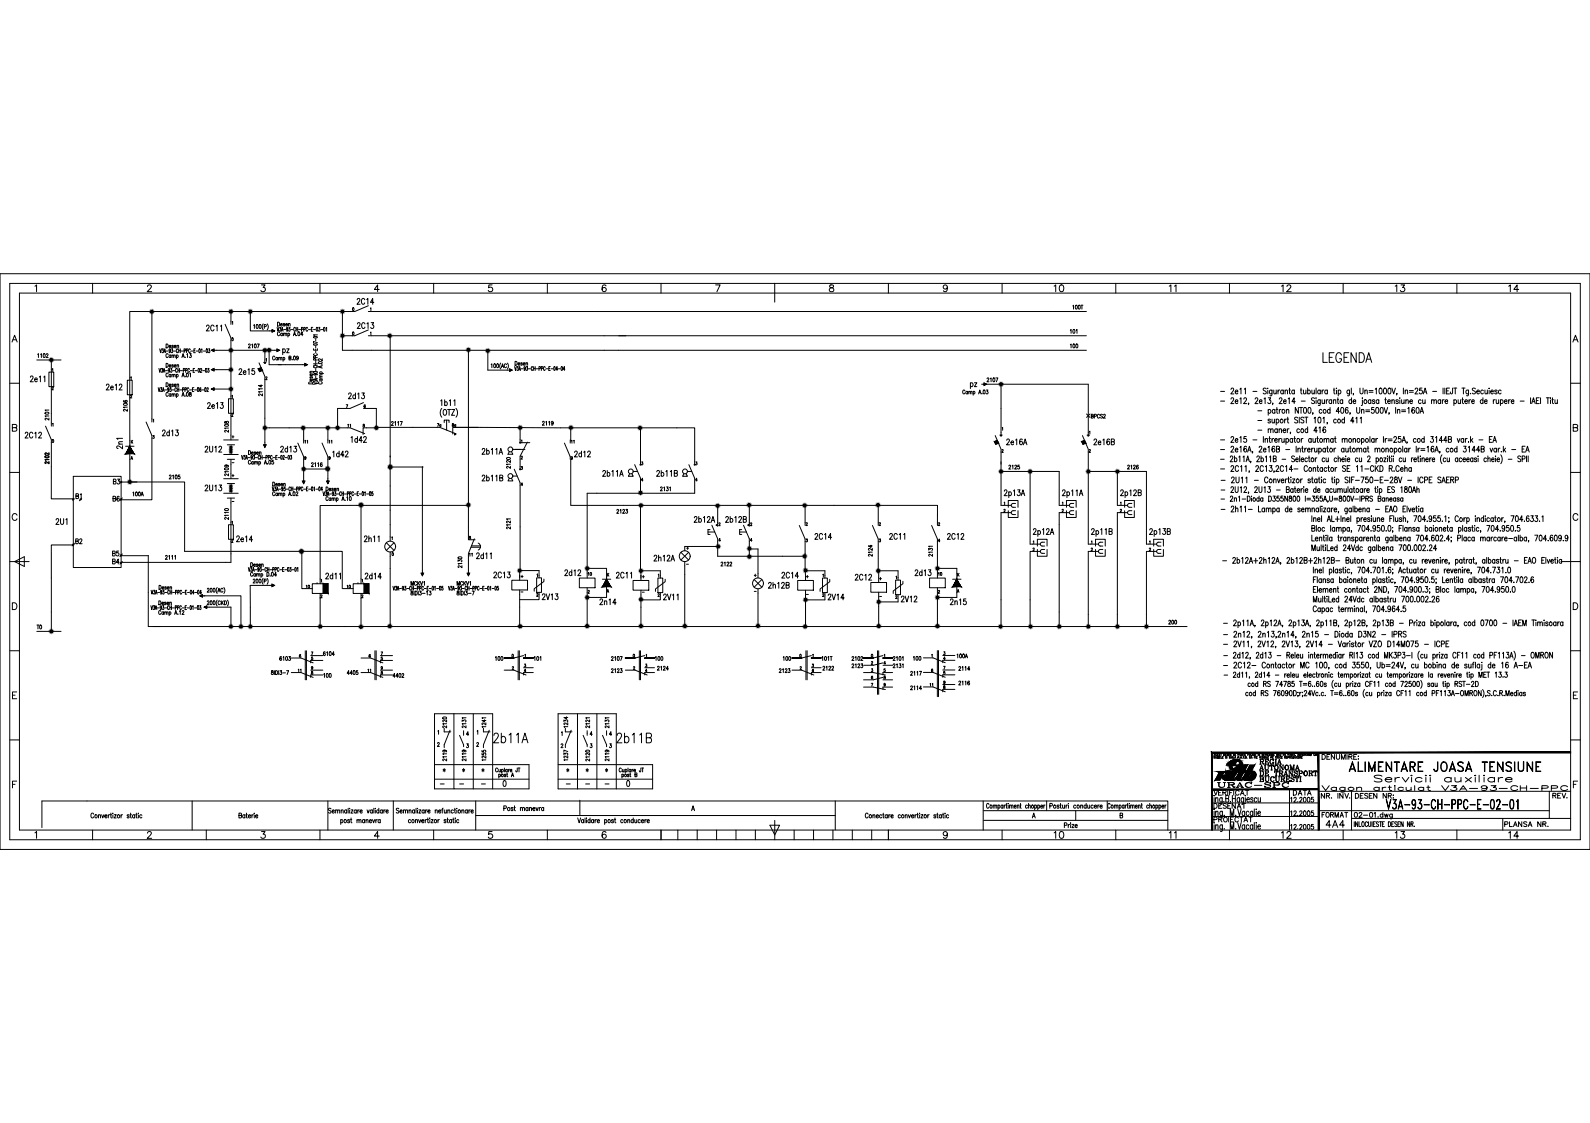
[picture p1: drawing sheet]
<svg xmlns="http://www.w3.org/2000/svg" width="841mm" height="594mm" viewBox="0 0 841 594" stroke-linecap="round" stroke-linejoin="round" font-family="sans-serif">
<defs><g id="words">
<g font-size="9.3">
<text x="699" y="193">LEGENDA</text>
<text x="732" y="429">V3A-93-CH-PPC-E-02-01</text>
</g>
<g font-size="8.8">
<text x="260" y="394">2b11A</text>
<text x="325" y="394">2b11B</text>
<text x="713" y="409">ALIMENTARE JOASA TENSIUNE</text>
</g>
<g font-size="7.5">
<text x="557" y="445">10</text>
<text x="677" y="445">12</text>
<text x="737" y="445">13</text>
<text x="797" y="445">14</text>
</g>
<g font-size="7.1">
<text x="557" y="156">10</text>
<text x="623" y="156" transform="rotate(-90 623 156)">11</text>
<text x="677" y="156">12</text>
<text x="737" y="156">13</text>
<text x="797" y="156">14</text>
<text x="726" y="415">Servicii auxiliare</text>
<text x="701" y="439">4A4</text>
<text x="623" y="445" transform="rotate(-90 623 445)">11</text>
</g>
<g font-size="6.6">
<text x="188" y="162">2C14</text>
<text x="108" y="176">2C11</text>
<text x="188" y="175">2C13</text>
<text x="15" y="203">2e11</text>
<text x="126" y="199">2e15</text>
<text x="55" y="207">2e12</text>
<text x="512" y="207">pz</text>
<text x="232" y="216">1b11</text>
<text x="109" y="217">2e13</text>
<text x="85" y="232">2d13</text>
<text x="185" y="235">1d42</text>
<text x="175" y="243">1d42</text>
<text x="254" y="242">2b11A</text>
<text x="303" y="243">2d12</text>
<text x="254" y="256">2b11B</text>
<text x="318" y="253">2b11A</text>
<text x="346" y="253">2b11B</text>
<text x="108" y="261">2U13</text>
<text x="29" y="279">2U1</text>
<text x="366" y="278">2b12A</text>
<text x="383" y="278">2b12B</text>
<text x="124" y="288">2e14</text>
<text x="192" y="288">2h11</text>
<text x="430" y="286">2C14</text>
<text x="470" y="286">2C11</text>
<text x="500" y="286">2C12</text>
<text x="345" y="298">2h12A</text>
<text x="298" y="306">2d12</text>
<text x="483" y="306">2d13</text>
<text x="171" y="308">2d11</text>
<text x="192" y="308">2d14</text>
<text x="260" y="307">2C13</text>
<text x="406" y="313">2h12B</text>
<text x="286" y="319">2V13</text>
<text x="350" y="319">2V11</text>
<text x="437" y="319">2V14</text>
<text x="476" y="320">2V12</text>
<text x="698" y="420">Vagon articulat V3A-93-CH-PPC</text>
<text x="715" y="434">02-01.dwg</text>
</g>
<g font-size="6.2">
<text x="149" y="189">pz</text>
<text x="183" y="212">2d13</text>
<text x="12" y="233">2C12</text>
<text x="66" y="238" transform="rotate(-90 66 238)">2n1</text>
<text x="532" y="236">2e16A</text>
<text x="577" y="236">2e16B</text>
<text x="108" y="240">2U12</text>
<text x="147" y="240">2d13</text>
<text x="39" y="289">B2</text>
<text x="251" y="297">2d11</text>
<text x="325" y="307">2C11</text>
<text x="413" y="307">2C14</text>
<text x="452" y="308">2C12</text>
<text x="316" y="321">2n14</text>
<text x="502" y="321">2n15</text>
<text x="665" y="415">BUCURESTI</text>
<text x="716" y="424">DESEN NR:</text>
<text x="641" y="429">DESENAT</text>
</g>
<g font-size="5.7">
<text x="59" y="257">B3</text>
<text x="39" y="265">B1</text>
<text x="59" y="266">B6</text>
<text x="59" y="300">B4</text>
<text x="59" y="295">B5</text>
<text x="665" y="405">REGIA</text>
<text x="698" y="403">DENUMIRE:</text>
<text x="665" y="409">AUTONOMA</text>
<text x="665" y="412">DE TRANSPORT</text>
<text x="643" y="418">URAC-SPC</text>
<text x="641" y="422">VERIFICAT</text>
<text x="683" y="422">DATA</text>
<text x="821" y="423">REV.</text>
<text x="641" y="436">PROIECTAT</text>
<text x="698" y="434">FORMAT</text>
<text x="795" y="439">PLANSA NR.</text>
</g>
<g font-size="5.3">
<text x="131" y="185">2107</text>
<text x="565" y="185">100</text>
<text x="19" y="190">1102</text>
<text x="521" y="203">2107</text>
<text x="140" y="211" transform="rotate(-90 140 211)">2114</text>
<text x="286" y="226">2119</text>
<text x="122" y="230" transform="rotate(-90 122 230)">2108</text>
<text x="27" y="247" transform="rotate(-90 27 247)">2102</text>
<text x="164" y="248">2116</text>
<text x="271" y="249" transform="rotate(-90 271 249)">2120</text>
<text x="533" y="249">2125</text>
<text x="595" y="249">2126</text>
<text x="89" y="255">2105</text>
<text x="122" y="253" transform="rotate(-90 122 253)">2109</text>
<text x="122" y="276" transform="rotate(-90 122 276)">2110</text>
<text x="325" y="273">2123</text>
<text x="246" y="302" transform="rotate(-90 246 302)">2130</text>
<text x="380" y="301">2122</text>
<text x="19" y="334">T0</text>
<text x="147" y="351">6103</text>
<text x="170" y="348">6104</text>
<text x="261" y="351">100</text>
<text x="322" y="351">2107</text>
<text x="346" y="351">100</text>
<text x="413" y="351">100</text>
<text x="450" y="351">2102</text>
<text x="482" y="351">100</text>
<text x="505" y="349">100A</text>
<text x="170" y="359">100</text>
<text x="183" y="358">4405</text>
<text x="207" y="359">4402</text>
<text x="322" y="357">2123</text>
<text x="411" y="357">2123</text>
<text x="450" y="355">2123</text>
<text x="481" y="358">2117</text>
<text x="506" y="356">2114</text>
<text x="506" y="364">2116</text>
<text x="481" y="366">2114</text>
<text x="237" y="386" transform="rotate(-90 237 386)">2120</text>
<text x="302" y="386" transform="rotate(-90 302 386)">1234</text>
<text x="237" y="404" transform="rotate(-90 237 404)">2119</text>
<text x="248" y="404" transform="rotate(-90 248 404)">2119</text>
<text x="258" y="404" transform="rotate(-90 258 404)">1255</text>
<text x="302" y="404" transform="rotate(-90 302 404)">1237</text>
<text x="313" y="404" transform="rotate(-90 313 404)">2120</text>
<text x="323" y="404" transform="rotate(-90 323 404)">2119</text>
</g>
<g font-size="4.9">
<text x="146" y="174">Desen</text>
<text x="565" y="177">101</text>
<text x="68" y="219" transform="rotate(-90 68 219)">2106</text>
<text x="206" y="226">2117</text>
<text x="251" y="296" transform="rotate(-90 251 296)">11</text>
<text x="462" y="296" transform="rotate(-90 462 296)">2124</text>
<text x="617" y="331">200</text>
<text x="347" y="356">2124</text>
<text x="434" y="356">2122</text>
</g>
<g font-size="4.4">
<text x="183" y="227">11</text>
<text x="230" y="227">7a</text>
<text x="238" y="227">8a</text>
<text x="161" y="236">11</text>
<text x="173" y="236">11</text>
<text x="301" y="236">11</text>
<text x="310" y="306">10</text>
<text x="496" y="306">10</text>
<text x="161" y="312">10</text>
<text x="183" y="312">10</text>
<text x="161" y="357" transform="rotate(-90 161 357)">11</text>
<text x="194" y="357">11</text>
<text x="495" y="364" transform="rotate(-90 495 364)">11</text>
</g>
<text font-size="4" x="122" y="233">+</text>
<g font-size="2.6">
<text x="122" y="246">-</text>
<text x="122" y="266">-</text>
<text x="362" y="300">-</text>
<text x="275" y="314">-</text>
<text x="339" y="315">-</text>
<text x="398" y="314">-</text>
<text x="426" y="316">-</text>
<text x="464" y="317">-</text>
<text x="232" y="416">-</text>
<text x="242" y="416">-</text>
<text x="254" y="416">-</text>
<text x="299" y="416">-</text>
<text x="309" y="416">-</text>
<text x="319" y="416">-</text>
</g>
</g></defs>
<!-- layer: 0 -->
<g fill="none" stroke="#000" stroke-width=".53">
<path d="M0 145h841v304h-841zM5 150h831v294h-831zM10 155h821v284h-821zM18 151h1v3M49 150v5M78 152l1-1 1 1-2 2h2M109 150v5M138 151h2l-1 1a1.2 1.2 0 0 1 1 2 1.2 1.2 0 0 1-2 0M169 150v5M201 153h-3l2-2v3M229 150v5M260 151h-1l-1 1a1.3 1.3 0 0 1 2 0 1.3 1.3 0 0 1 0 2 1.3 1.3 0 0 1-2 0"/>
<path d="M290 150v5M321 151h-1a1.6 1.6 0 0 0-2 1 1.6 1.6 0 0 0 2 2 1.1 1.1 0 0 0 0-2 1.1 1.1 0 0 0-2 1M350 150v5M379 151h2l-2 3M410 150v10M439 151v1a1.5 1.5 0 0 1 2 0 1.5 1.5 0 0 1 0 2h-2v-1l2-1v-1zM470 150v5M501 152a1.1 1.1 0 0 1-1 1 1.1 1.1 0 0 1-1-2 1.1 1.1 0 0 1 2 0v3h-2M530 150v5M590 150v5M650 150v5M710 150v5"/>
<path d="M771 150v5M7 180h2M832 180h2M6 181l2-4 1 4M832 181l1-4 2 4M5 203h5M831 203h5M7 226h2v-1h-2v3h2v-1l-1-1M832 226h2v-1h-2v3h2l1-1-1-1M5 250h5M831 250h5M9 273a1.3 1.3 0 0 0-2-1 1.3 1.3 0 0 0-1 1v1a1.3 1.3 0 0 0 1 1 1.3 1.3 0 0 0 2-1"/>
<path d="M835 273a1.3 1.3 0 0 0-2-1 1.3 1.3 0 0 0-1 1v1a1.3 1.3 0 0 0 1 1 1.3 1.3 0 0 0 2-1M5 297h10M8 297l5-2v5zM826 297h10M7 319h1a1.9 1.9 0 0 1 1 2 1.9 1.9 0 0 1-1 1h-1zM832 319h1a1.9 1.9 0 0 1 2 2 1.9 1.9 0 0 1-2 1h-1zM5 344h5M831 344h5M7 368h1M9 366h-2v4h2M832 368h2M834 366h-2v4h2"/>
<path d="M5 391h5M642 400v-1l1 1M642 399h1M644 399h-1v1l1-1M644 399h.1M644 399v1M645 399v1M646 399h.1M646 399v1M647 399h1l-1 1zM648 399h.1M649 399h-1v1h1"/>
<path d="M649 399v1M650 399h.1M650 399v1M651 399v1v-1v1M653 399h-1l1 1h-1M653 399h1M654 399h-1v1h1M655 399v1M657 400v-1v1M657 399h.1M658 399h.1M658 399v1"/>
<path d="M658 399h1M659 399h-1v1h1M660 399h.1M661 399h-1v1M662 399v1M664 399h-1l1 1h-1M664 399v1M665 399v1M666 399v1v-1v1M667 399v1M668 399v1v-1v1M669 399h.1"/>
<path d="M669 399v1M670 399v1M671 399h-1v1M672 399h-1l1 1v-1M672 399v1M673 400v-1v1v-1v1M674 399v1M676 399h-1l1 1h-1M676 400v-1l1 1M677 399v1l1-1M679 399v1M680 399v1"/>
<path d="M681 399h1h-1v1M682 400l1-1v1M682 399h1M683 399h1h-1v1M683 399l1 1M684 399h1M684 399v1M685 399v1M685 400h.1M686 400l1-1v1M686 399h1M688 399h-1l1 1h-1"/>
<path d="M688 399v1M689 399v1v-1M689 399l1 1v-1M690 399h1h-1v1M691 399v1M691 400l1-1v1M691 399h1M693 399v1l-1-1v1M693 399h1l-1 1zM695 399v1v-1M696 400v-1v1M696 399h.1"/>
<path d="M831 391h5M7 415h1M9 413h-2v4M643 400v1l-1-1v1M643 400v1l1-1M644 408h4M644 401v-1v1l1-1v1M645 401h.1M646 400h-1v1h1M646 400v1M647 401h.1M647 400v1"/>
<path d="M647 409l-2 4h-2l2-4M649 405h1M649 400h-1l1 1h-1M649 400v1M650 411v-1h-2a1.3 1.3 0 0 0-1 1 1.3 1.3 0 0 0 1 2M650 404h-1M651 400h-1l1 1h-1M651 404v2l1 2M651 400v1M652 406v1M652 405l-1 1M652 400h-1l1 1"/>
<path d="M652 407h.1M652 407h1M652 400v1h1M652 404v1h1v-1M652 408h-1v1l-1 2M653 407h.1M653 402h-2M653 402h2l2 1M653 401v-1l1 1M653 401h1M653 404h.1M654 403l-1 1"/>
<path d="M654 403h.1M654 409l-1 3M654 408h1l-1 3M654 406l-1 1M654 406h.1M654 405v1M654 405h.1M654 405h1v1M655 403h-1M655 403h.1M655 401v-1v1M655 401h.1"/>
<path d="M655 403h1M656 401h.1M656 404v1M656 401v-1l1 1M656 401h1M656 407l-2 1M657 403v1v2M657 401h.1M657 400h1M657 405h2M658 411l2-4 1-2h3l-4 7M658 407l2-2-2 3h2h-1h-1l-2 4"/>
<path d="M658 400v1M658 405h.1M658 401h.1M659 401v-1v1M660 401h.1M661 400v1M662 401v-1v1M662 401h.1M662 408h1M662 409l-1 3M663 408l1 1v1M681 401l1-1h-1v1"/>
<path d="M682 401l1-1h-1v1M682 418v21M682 401h1M684 400v1zM685 400v1v-1M686 400v1M687 401h.1M687 400v1M687 401l1-1h-1v1M688 401h.1M688 401h1M689 400h-1v1h1"/>
<path d="M697 419h134M715 419v20M819 419v14M832 415h2M834 413h-2v4M49 439v5M109 439v5M138 440h2l-1 1a1.2 1.2 0 0 1 1 2 1.2 1.2 0 0 1-2 0M169 439v5M229 439v5M260 440h-1l-1 1a1.3 1.3 0 0 1 2 0 1.3 1.3 0 0 1 0 2 1.3 1.3 0 0 1-2 0M290 439v5"/>
<path d="M350 439v5M359 439v5M369 439v5M379 439v5M389 439v5M400 439v5M407 437h5l-2 5zM410 439v5M420 439v5M430 439v5M441 439v5M451 439v5"/>
<path d="M461 439v5M470 439v5M530 439v5M590 439v5M641 432h56M641 425h56M642 429v3M642 436v3M643 430l1-1v3M643 437l1-1v3M643 429v3M643 436v3"/>
<path d="M647 429l-1 3v1M647 430l-1-1a1 1 0 0 0-1 1 1 1 0 0 0 1 1h1M647 436l-1 4M647 437l-1-1a1.1 1.1 0 0 0-1 2 1 1 0 0 0 1 1l1-1M648 438v1M648 422h2v-1h-2v3h2l-1-2M650 439v5M651 432v-4l1 4 1-4v4M651 439v-4l1 4 1-4v4M652 421v3M653 421v3M654 438v1"/>
<path d="M655 428l1 4 1-4M655 435l1 4 1-4M658 430v-1a1 1 0 0 0-1 1 1 1 0 0 0 1 1M658 437v-1a1.1 1.1 0 0 0-1 2 1 1 0 0 0 1 1v-1M658 429v3M658 436v3M661 430l-1-1a1 1 0 0 0-1 1 1 1 0 0 0 1 1h1M661 437l-1-1a1.1 1.1 0 0 0-1 2 1 1 0 0 0 1 1l1-1M663 430l-1-1a1 1 0 0 0-1 1 1 1 0 0 0 1 1h1M663 437l-1-1a1.1 1.1 0 0 0-1 2 1 1 0 0 0 1 1l1-1M663 429v3M663 436v3"/>
<path d="M663 422h-1l1 1v1h-1M663 428v4M663 435v4M664 428h.1M664 429v3M664 436v3M665 422a1.1 1.1 0 0 0-2 1 1.1 1.1 0 0 0 2 1M665 430h2l-1-1a1 1 0 0 0-1 1 1 1 0 0 0 1 1h1M665 437h2l-1-1a1.1 1.1 0 0 0-1 2 1 1 0 0 0 1 1l1-1M665 422l1 2h1M667 422v2M683 422v2"/>
<path d="M683 429v3M683 437v-1v3M684 422h1h1l-2 2h2M684 430l1-1h1l-2 3h2M684 437l1-1 1 1-2 2h2M686 424h1M686 431h1M687 422h1h1l-2 2h2M687 430l1-1h1l-2 3h2M687 437l1-1 1 1-2 2h2M690 422a1.2 1.2 0 0 1 1 1 1.2 1.2 0 0 1-1 1zM690 429a1.2 1.2 0 0 1 1 1 1.2 1.2 0 0 1-1 1z"/>
<path d="M690 436a1.2 1.2 0 0 1 1 1 1.2 1.2 0 0 1-1 2zM692 422a1.2 1.2 0 0 1 1 1 1.2 1.2 0 0 1-1 1zM692 429a1.2 1.2 0 0 1 1 1 1.2 1.2 0 0 1-1 1zM692 436a1.2 1.2 0 0 1 1 1 1.2 1.2 0 0 1-1 2zM695 422h-1v1a.8 .8 0 0 1 1 0 .8 .8 0 0 1 0 1 1 1 0 0 1-2 0M695 429h-1v1a.8 .8 0 0 1 1 0 .8 .8 0 0 1 0 1 1 1 0 0 1-2 0M695 436h-1v1a.8 .8 0 0 1 1 0 .8 .8 0 0 1 0 1 1 1 0 0 1-2 0M697 429h122M710 439v5M715 433h116M716 435v2M718 435v2l-1-2v2"/>
<path d="M719 435v2h1M721 435l1 1a.7 .7 0 0 1-1 1 .7 .7 0 0 1-1-1zM723 435a.7 .7 0 0 0-1 1 .7 .7 0 0 0 1 1M724 435v2h1v-2M726 435v2M727 435h-1v2h1M729 435h-1l1 1a.7 .7 0 0 1 0 1 .7 .7 0 0 1-1 0M730 435v2M732 435h-1v2h1M734 435a1.3 1.3 0 0 1 2 1 1.3 1.3 0 0 1-2 1zM737 435h-1v2M739 435h-1l1 1a.7 .7 0 0 1 0 1 .7 .7 0 0 1-1 0"/>
<path d="M739 436h1M741 435h-2v2M742 435v2l-1-2v2M746 435v2l-2-2v2M746 436h1v-1h-1v2M747 436v1M748 437h.1M771 439v5M18 441l1-1v3M78 441l1-1 1 1-2 2h2M201 442h-3l2-2v3M321 440h-1a1.6 1.6 0 0 0-2 2 1.6 1.6 0 0 0 3 1 1.1 1.1 0 0 0-1-2 1.1 1.1 0 0 0-2 1"/>
<path d="M501 441a1.1 1.1 0 0 1-1 1 1.1 1.1 0 0 1-1-2 1.1 1.1 0 0 1 2 0v3h-2"/>
<circle cx="656" cy="399" r=".5"/>
<circle cx="661" cy="399" r=".5"/>
<circle cx="663" cy="399" r=".5"/>
<circle cx="683" cy="401" r=".4"/>
</g>
<!-- layer: MODIF -->
<g fill="none" stroke="#000" stroke-width=".53">
<path d="M80 165v58M119 172l3 7v51M122 165v7M132 165v10h13l-1 1v-2l1 1M134 172h1v2M139 171v2v1M140 173h1v-1h-1v2M141 171l1 2-1 1M148 176a.6 .6 0 0 0-1 0v1a.6 .6 0 0 0 0 1 .7 .7 0 0 0 1-1M149 177v-1l-1 1 1 1v-1M149 176v2M150 177l1-1v2"/>
<path d="M150 176v2M151 177l1-1v2M152 177l1-1v1v1l-1-1M152 176v2M155 178l1-2v2M155 177h1M157 173v2M157 174h.1M157 177h.1M158 174h1M159 174h1v-1h-1v2M160 177h-1l1-1v2"/>
<path d="M161 174v-1v2M163 174l-1-1v1v1h1M163 174h1M165 174h.1M165 173v2M166 174h1M166 178a1 1 0 0 1 1 0 1 1 0 0 1 1 1 1 1 0 0 1-1 0 1 1 0 0 1-1-1zM167 179v1M167 173a1 1 0 0 1 1 1 1 1 0 0 1 0 1zM168 177h-2M169 173v2h-1M170 174h1"/>
<path d="M171 173a1 1 0 0 1 1 1 1 1 0 0 1 0 1zM172 174l1-1v2M181 165v13h6M181 178v7h394M195 165h380M195 178h380M195 162l-7 3h-119v71M195 175l-7 3h-2M206 178v108M567 162l1-1v3M572 161h1M572 161v3"/>
<path d="M19 190h13M26 197h2v8h-2zM27 190v35M84 195l1 2v-2M84 185l1 2v-2M85 195h1v1v1h-1M86 185v1v1v-1M86 197l1-2v2M86 196h1M87 187v-2l1 2M87 186h.1M88 196h1"/>
<path d="M88 182a1 1 0 0 1 1 1 1 1 0 0 1-1 1zM88 192a1 1 0 0 1 1 1 1 1 0 0 1-1 1zM88 186h1M89 188a.7 .7 0 0 0-1-1 .6 .6 0 0 0 0 1 .6 .6 0 0 0 0 1 .6 .6 0 0 0 1 0M89 198a.7 .7 0 0 0-1-1 .6 .6 0 0 0 0 1v1a.6 .6 0 0 0 1 0M89 183h1l-1 1h1M89 193h1l-1 1h1M90 196h-1v-1h1a1 1 0 0 1 0 1 1 1 0 0 1-1 1M90 185v1l-1-1h1a1 1 0 0 1 0 1h-1M90 195h1v1v1h-1M90 188h-1l1 1M90 198l-1 1h1"/>
<path d="M90 188v1M90 198v1M91 185v1v1v-1M91 188h1v1M91 198h1v1M91 188v1M91 198v1M91 196h1M92 183h-1l1 1h-1M92 193h-1l1 1h-1M92 186h1M92 188h1v1"/>
<path d="M92 198h1v1M92 183h1l-1 1h1M92 193h1l-1 1h1M93 188h1v1h-1M93 198h1v1h-1M93 188v2M93 198v2M94 183v1M94 193v1M94 195h-1v1v1l1-1M94 185h-1v1h1M94 195v2"/>
<path d="M94 196h1M95 185v2M95 186h.1M95 195v2M95 196h1M96 186h1M96 189l1-2v2M96 199l1-2v2M96 188h1M96 199h1M97 196h1v-1h-1v2M97 186h1v-1h-1v2"/>
<path d="M98 189h.1M98 199h.1M98 196h1v-1h-1v2M99 186v-1v2M99 187v2M100 195l-1 1 1 1v-1M100 187h1v1a.6 .6 0 0 1 0 1 .6 .6 0 0 1-1 0M100 198l1-1v2M101 185h-1v1h1M101 196h1M101 186h1M102 196h1"/>
<path d="M103 186h.1M103 195h-1v2h1M103 196h1M103 185v2M104 186h1M105 195a1 1 0 0 1 1 1 1 1 0 0 1-1 1zM105 185a1 1 0 0 1 1 1 1 1 0 0 1 0 1zM106 195h1l-1 2h1M106 185h1v2M107 196h1M108 186h1M109 195a1 1 0 0 1 1 1 1 1 0 0 1-1 1z"/>
<path d="M109 185a1 1 0 0 1 1 0 1.1 1.1 0 0 1-1 2zM110 195h1v1l-1 1M110 185h1v1v1l-1-1M112 196h1v-1l-1 1h10M112 185l1 1v-1h-1h36l-1 1v-1h1M137 195h1l1 1-2 1zM137 192l3 7v38l-1-2h2l-1 2M139 192h2M140 185v7M142 185v8h21l-2 1v-2l2 1M145 189a.6 .6 0 0 0 0-1 .7 .7 0 0 0-1 1v1a.6 .6 0 0 0 1 0M147 189h-1v1h1"/>
<path d="M150 189v2M158 189l-1 1v-1v-1h1a1 1 0 0 1 0 2 1 1 0 0 1-1 0M164 197h1M164 199v1l1-1v1M165 198v1l-1-1h1v1M165 196l-1 1M166 197v-1h1l1 1h-1M166 184v1h2v-1M166 193h2M166 192h2M166 182a1 1 0 0 1 1 0 1 1 0 0 1 1 0 1 1 0 0 1-1 1 1 1 0 0 1-1-1zM166 194l1 1 1-1h-1"/>
<path d="M166 187v1h1h1l-1-1M167 198h-1a1 1 0 0 1 1-1 1 1 0 0 1 1 1M167 185h.1M167 192v1M167 190h-1h2M167 189h-1h2M167 183v1M167 186v1M167 191v1M167 195v1M167 199v1M168 181h-2"/>
<path d="M169 200h1M169 198h2M169 198v-1h1v1M170 194h.1M170 193h.1M170 199h-1v1M170 198h-1v1M170 193l-2 1 2 1M170 190v1l-1-1h-1l1 1M248 185v101h3M258 186v10h13h-1v-1l1 1M260 193v-1v3"/>
<path d="M265 192l-1 1 1 2M265 195l1-3v3M265 194h1M268 193a.7 .7 0 0 0-1-1 .6 .6 0 0 0 0 1v1a.6 .6 0 0 0 0 1 .7 .7 0 0 0 1-1M268 192l1 1-1 2M272 194l1 2v-2M272 191a1.1 1.1 0 0 1 2 1 1.1 1.1 0 0 1-2 1zM273 194h1v1v1h-1M274 192h1l-1 1h1M274 196l1-2v2M275 195h.1M276 195h1"/>
<path d="M276 192h-1l1 1h-1M277 192h1h-1v1h1M278 195h-1v-1h1a1 1 0 0 1 0 1 1 1 0 0 1-1 1M278 192h1v1M278 192v1M278 194h1v1v1h-1M280 195h1M282 194h-1v1v1l1-1M282 194v2M282 195h1M283 194v2M284 195h1"/>
<path d="M285 195h1v-1h-1v2M286 195h1v-1h-1v2M288 194l-1 1 1 1v-1M289 195h1M290 195h1M291 194h-1v2h1M291 195h1M293 194a1 1 0 0 1 1 1 1 1 0 0 1-1 1zM295 195h-1l1-1v2M295 195h1M297 194a1 1 0 0 1 1 1 1 1 0 0 1-1 1zM299 195h-1l1-1v2"/>
<path d="M26 217h-2M67 201h3v8h-3zM84 205v2l1-2M85 205h1v2h-1M86 207v-2l1 2M86 206h1M87 206h1M88 202a1.1 1.1 0 0 1 1 2 1 1 0 0 1-1 1zM89 208a.6 .6 0 0 0-1 0v1a.6 .6 0 0 0 0 1 .7 .7 0 0 0 1-1M89 206v-1a1 1 0 0 1 1 1 1 1 0 0 1-1 1M89 204h1v-1l-1 1h1M90 205h1v2h-1"/>
<path d="M90 209v-1l-1 1 1 1v-1M90 208v2M91 209l1-1v2M91 208v2M91 206h1M92 203h-1l1 1h-1M92 209l1-1v2M92 204h1v-1l-1 1h1M93 209l1-1v1v1l-1-1M93 208v2M93 206v-1l-1 1 1 1M94 204v-1v2"/>
<path d="M94 203v2M94 205v2M94 206h1M95 205v2M95 206h1M96 210l1-2v2M96 209h1M97 206v-1v2M98 206h1l-1-1v2M98 209h.1M100 206l-1-1v1v1h1M100 206h1"/>
<path d="M100 208l1 1a.7 .7 0 0 1-1 1v-1l1-1zM102 206h.1M103 205h-1v2h1M103 206h1M105 205a1 1 0 0 1 0 1 1 1 0 0 1 0 1zM106 205v1v1v-1M107 206h1M108 205a1 1 0 0 1 1 1 1 1 0 0 1 0 1zM109 206l1-1-1 2h1M112 206h1v-1l-1 1h10M121 211h2v8h-2zM163 202h1a1.1 1.1 0 0 1 1 0 1.1 1.1 0 0 1 0 1h-2z"/>
<path d="M165 201h-1h1v1M166 202l2 1h-2M166 202v-1h1l1 1h-1M167 200v1M168 200l-2 1h2M169 202a.7 .7 0 0 0-1 1 .6 .6 0 0 0 1 0h1a.6 .6 0 0 0 0-1M169 201h1M169 201l1 1v-1M192 216h7v10h-7v4M192 213l-7 3h-6v10M234 216a4 4 0 0 0 0 5M235 217a1.5 1.5 0 0 1 1 1 1.5 1.5 0 0 1-1 2l-1-1z"/>
<path d="M238 217v3M239 217h1l-1 3h1M241 216a4 4 0 0 1 0 5M510 207a.6 .6 0 0 0 0-1 .7 .7 0 0 0-1 1v1a.6 .6 0 0 0 1 0M515 207v2M522 206h1l-1 1h1a.7 .7 0 0 1-1 1M522 203h54v27M529 203v27M575 219l2 2M577 219l-2 2M646 212h2M646 207h2"/>
<path d="M651 211l1-1 1 1-2 3h2M651 206l1-1 1 1-2 2h2M653 212h2a1.1 1.1 0 0 0-2 1 1 1 0 0 0 2 0M653 207h2v-1a1.1 1.1 0 0 0-2 1 1.1 1.1 0 0 0 2 1M656 211v-1v4M656 206v-1v3M658 211v-1l1 1-1 3h1M658 206l1-1v3M661 213l-1 1M663 207h2M664 211v-1l1 1-1 3h1M665 217h2"/>
<path d="M666 212h2h-1a.9 .9 0 0 0-1 1 1 1 0 0 0 2 0M669 211v-1v4M670 206l-1-1-1 1 2 2h-1h-1M670 205h.1M671 206v2M671 210h1l-1 2a.9 .9 0 0 1 1 1 .9 .9 0 0 1-1 0M671 217a.9 .9 0 0 1 1 1 .9 .9 0 0 1-1 0M671 217v3M673 206v3h-1M673 207v-1a1.1 1.1 0 0 0-2 1 1.1 1.1 0 0 0 2 1M673 213v1M674 206v2h1"/>
<path d="M674 217a.9 .9 0 0 0-1 1 .9 .9 0 0 0 1 0M674 217v2M675 206v2M675 217h1M675 216v2l1 1M676 206v2M677 211v-1l1 1-1 3h1M677 217v2M677 206l-1 1M678 217h-1M679 207v-1a1.1 1.1 0 0 0-2 1 1.1 1.1 0 0 0 2 1M679 206v2"/>
<path d="M679 212h1a.9 .9 0 0 0-1 1 .9 .9 0 0 0 1 0M680 207l1-1v2M680 206v2M680 217h2v2M680 217v2M681 211l1-1v4M682 206h1M682 205v3h1M685 207l-1-1a.9 .9 0 0 0-1 1 1.1 1.1 0 0 0 2 1M685 206v2M685 212h-2l2-2v4M687 216v3l-2-3v3"/>
<path d="M687 216h2M688 206h1M688 205v3h1M688 216v3M688 212h2M689 206l1 2h1M690 216a1.4 1.4 0 0 1 1 1 1.4 1.4 0 0 1-1 1zM691 206v2M692 207v-1a.9 .9 0 0 1 1 1 .9 .9 0 0 1-1 1M692 205v3M692 216a1.4 1.4 0 0 1 1 1 1.4 1.4 0 0 1-1 1zM694 206v2h1"/>
<path d="M694 218v1M695 206v2M695 211v-1l-1 1 1 2v1l-1-1M696 211h.1M696 205v3M696 212v2M698 211v3h-1M698 212a.9 .9 0 0 0-1 1 .9 .9 0 0 0 1 0M698 207v-1a.9 .9 0 0 0-1 1 .9 .9 0 0 0 1 1M698 206v2M699 217a.9 .9 0 0 0-1 1 .9 .9 0 0 0 1 0M699 211v2h2"/>
<path d="M699 206v2M700 206l-1 1M701 211v3M702 211v3M702 207v-1a.9 .9 0 0 0-1 1 .9 .9 0 0 0 1 1M702 206v2M702 211v1M704 217h-1a.9 .9 0 0 0-1 1 1 1 0 0 0 2 0M704 216v3M704 212a.9 .9 0 0 0-1 1 .9 .9 0 0 0 1 0M704 211v3M705 212h1l1 2"/>
<path d="M705 211v3M705 206h1M706 205v3M707 205h.1M707 206v2M707 211h1M708 210v3v1M708 207v-1a.9 .9 0 0 1 1 1 .9 .9 0 0 1-1 1M708 206v3M709 218h-2l1-2v3M710 216a1.4 1.4 0 0 1 1 1 1.4 1.4 0 0 1-1 1zM710 212a.9 .9 0 0 0-1 1 .9 .9 0 0 0 1 0"/>
<path d="M710 211v3M713 216a1.4 1.4 0 0 0-1 1 1.4 1.4 0 0 0 1 1 .9 .9 0 0 0 0-1 .9 .9 0 0 0-1 0v1M714 206v3h-1M714 207v-1a1.1 1.1 0 0 0-2 1 1.1 1.1 0 0 0 2 1M714 218v1M715 205v3M715 212a1.1 1.1 0 0 0-2 1 1 1 0 0 0 2 0M715 210v4M716 212h1a.9 .9 0 0 0-1 1 .9 .9 0 0 0 1 0M716 208v1M718 216v2v1l1-1v-2M719 205v3h1h1v-3"/>
<path d="M720 217h1v2M720 217v2M721 211h.1M721 212v2l-1 1M722 207l1-1v2M722 206v2M722 217h2M722 218h2M724 207h2M724 208h2M725 212a.9 .9 0 0 0-1 1 .9 .9 0 0 0 1 0M725 211v3"/>
<path d="M727 216h-1l-1 1a1 1 0 0 1 2 0 .9 .9 0 0 1 0 1 1 1 0 0 1-2 0M727 212v-1l-1 1 1 1h-1M727 206l1-1v3M728 216a1.4 1.4 0 0 1 1 1 1.4 1.4 0 0 1-1 1zM729 212a.9 .9 0 0 0-1 1 .9 .9 0 0 0 1 0M729 211v3M730 205a1.4 1.4 0 0 1 1 2 1.4 1.4 0 0 1-1 1zM730 216a1.4 1.4 0 0 1 2 1 1.4 1.4 0 0 1-2 1zM732 205a1.4 1.4 0 0 1 1 2 1.4 1.4 0 0 1-1 1zM732 216l1 3 1-3M732 211h1M733 210v3v1"/>
<path d="M734 212h1a.9 .9 0 0 0-1 1 .9 .9 0 0 0 1 0M734 205a1.4 1.4 0 0 1 2 2 1.4 1.4 0 0 1-2 1zM735 218v1M736 212h1l1 2M736 205l1 3 1-3M736 211v3M738 216v3M739 208v1M739 217h1v2M739 217v2M740 212l-1-1-1 1 2 1h-2M740 211h.1"/>
<path d="M740 212v2M741 211v2h2M741 217h2M741 218h2M742 205v3M743 211v3M743 207l1-1 1 2M743 206v2M744 212h1v2M744 211v3M745 216v3M745 207h3"/>
<path d="M745 208h3M746 212h1a.9 .9 0 0 0-1 1 .9 .9 0 0 0 1 0M748 216a1.4 1.4 0 0 0-1 1 1.4 1.4 0 0 0 1 1 .9 .9 0 0 0 0-1 .9 .9 0 0 0-1 0v1M749 206v-1l1 1-2 2h2M749 216a1.4 1.4 0 0 1 2 1 1.4 1.4 0 0 1-2 1zM751 219l1-3 1 3M751 218h2M752 212h-1a.9 .9 0 0 0-1 1 1 1 0 0 0 2 0M752 205h-1v2a.9 .9 0 0 1 1 0 .9 .9 0 0 1 0 1 .9 .9 0 0 1-1 0M753 211v2h1M753 208l1-3 1 3M753 207h1"/>
<path d="M754 211v3M757 212h1v2M757 211v3M758 207h2M758 212h2v2M762 212a.9 .9 0 0 0-1 1 .9 .9 0 0 0 1 0M762 211v3M763 211v3M763 205v3M764 211l-1 1M764 205v3M764 212h2a1.1 1.1 0 0 0-2 1 1 1 0 0 0 2 0"/>
<path d="M765 207h1M767 205h-2v3h2M768 205v3h-1v-1M769 205h2M769 212a.9 .9 0 0 1 1 1 .9 .9 0 0 1-1 0M769 211v4M770 205v3M771 211v2h2M773 211v3M773 211h1M773 205h2M774 210v3v1"/>
<path d="M774 205v3M775 212h1a.9 .9 0 0 0-1 1 .9 .9 0 0 0 1 0M777 206v3h-1M777 207v-1a1.1 1.1 0 0 0-2 1 1.1 1.1 0 0 0 2 1M777 211v3M778 208h.1M778 211l-1 1M778 212h2a1.1 1.1 0 0 0-2 1 1 1 0 0 0 2 0M780 206v-1l-1 1 1 2h-1M781 207h2l-1-1a.9 .9 0 0 0-1 1 1.1 1.1 0 0 0 2 1M784 212a.9 .9 0 0 0-1 1 .9 .9 0 0 0 1 0M784 210v4"/>
<path d="M785 207l-1-1a.9 .9 0 0 0-1 1 1.1 1.1 0 0 0 2 1M785 212h2h-1a.9 .9 0 0 0-1 1 1 1 0 0 0 2 0M785 206l1 2h1M787 206v2M788 205h.1M788 206v2M788 207h2v-1a1.1 1.1 0 0 0-2 1 1.1 1.1 0 0 0 2 1M790 211v3M791 211l-1 1M791 211l1 2h1M792 207l-1-1 1 2h-1M793 211v3"/>
<path d="M794 212a.9 .9 0 0 1 1 1 .9 .9 0 0 1-1 0M794 211v4M794 207v-1a.9 .9 0 0 0-1 1 .9 .9 0 0 0 1 1M796 212h1a.9 .9 0 0 0-1 1 .9 .9 0 0 0 1 0M798 211v3M799 211l-1 1M799 212h2a1.1 1.1 0 0 0-2 1 1 1 0 0 0 2 0M804 212h2M810 210v4M810 214l1-4 1 4M811 212h1M813 212h1"/>
<path d="M814 210h-1v4h1M815 210v4M818 210h2M819 210v4M820 211h.1M820 212v2M821 211h1M821 210v3l1 1M822 211l1 2h1M824 211v3M24 225l3 8v31h12M26 221v1l-2-1v1"/>
<path d="M26 220h-2M66 236h5M69 240v15M77 223l3 7v34h-16M118 233h8M120 235h4M131 238a1.1 1.1 0 0 1 2 1 1.1 1.1 0 0 1-2 1zM133 240h1v-1l-1 1h1M135 239h-1l1 1h-1M136 240h1l-1-1v1h1M137 239h1v1M137 239v1"/>
<path d="M140 226h44M158 234l3 8v6M161 226v7M170 234l3 8M173 226v7M185 226l8 3M199 226h32M233 226l8 4h-1v-1M235 224v-2h3v2M236 222v6M240 226h127v20M241 226h-2v4"/>
<path d="M269 239v1h2v-1M271 238h7M275 226v8M275 234h5M276 233v1M279 234l-4 7v7M299 234l3 8M302 226v7M339 226v20M526 234l1-1 1 1-1 1zM526 230l3 8v29h6M529 230h1"/>
<path d="M572 234l2-1v1l-1 1zM573 230l3 8v50h5M575 230h1M646 238h2M646 233h2M651 237l1-1 1 1-2 2h2M651 232l1-1 1 1-2 2h2M653 238h2v-1a1.1 1.1 0 0 0-2 1 1.1 1.1 0 0 0 2 1M653 233h2v-1a1.1 1.1 0 0 0-2 1 1.1 1.1 0 0 0 2 1M656 237v-1v3M656 232v-1v3M659 231h-1v1a.9 .9 0 0 1 1 0 1 1 0 0 1 0 2 .9 .9 0 0 1-1-1"/>
<path d="M659 237v-1a1.4 1.4 0 0 0-1 2 1.4 1.4 0 0 0 1 1 .9 .9 0 0 0 0-1 .9 .9 0 0 0-1 0M660 239l1-3 1 3M660 238h1M663 239l-1 1M663 233h2M665 222h2M665 228h2M666 237v-1l1 1-1 2h2M668 238h2l-1-1a.9 .9 0 0 0-1 1 1.1 1.1 0 0 0 2 1M668 231v3M669 233l1-1v2M669 232v2"/>
<path d="M671 237v-1v3M671 227h1v2M671 227v2M671 232h1M672 231v2v1M672 222h-1l1 1v1l-1-1M672 227h1v2M673 222v2l1-1M673 232v2M674 232l-1 1M674 222v2M674 237v-1a1.4 1.4 0 0 0-1 2 1.4 1.4 0 0 0 1 1 .9 .9 0 0 0 0-1 .9 .9 0 0 0-1 0"/>
<path d="M674 233h2l-1-1a.9 .9 0 0 0-1 1 1.1 1.1 0 0 0 2 1M675 222a.9 .9 0 0 1 1 1 .9 .9 0 0 1-1 0M675 222v3M675 238l2-1v-1h-2v3h2l-1-1M676 227h-1a.9 .9 0 0 0-1 1 1 1 0 0 0 2 0M676 227v2M676 232v2M677 227h1v2M677 227v2M677 232l-1 1M678 232v2l1-1M679 228h1v-1a.9 .9 0 0 0-1 1 .9 .9 0 0 0 1 0"/>
<path d="M679 232v2M679 222v2M680 238h2M680 232a1.1 1.1 0 0 1 2 1 1.1 1.1 0 0 1-2 1M680 232v3M680 222l-1 1M681 222h1M681 227v2M681 221v2l1 1M682 227l-1 1M683 229h-1M684 232h-1a.9 .9 0 0 0-1 1 1.1 1.1 0 0 0 2 1"/>
<path d="M684 232v2M684 232h1M685 231v2v1M686 236v3M686 221h-1l1 2v1l-1-1M687 238l1-1v2M687 237v2M687 221v3M687 227a.9 .9 0 0 0-1 1 .9 .9 0 0 0 1 0M688 232v2M689 237h.1M689 236v3"/>
<path d="M689 232l-1 1M690 221h-1h-1l2 2-1 1-1-1M690 237v2M690 221h2M691 221v3M691 237l-1 1M692 238h1v-1a.9 .9 0 0 0-1 1 .9 .9 0 0 0 1 1M692 227h-1a.9 .9 0 0 0-1 1 1 1 0 0 0 2 0M692 226v3M694 232h-1a.9 .9 0 0 0-1 1 1.1 1.1 0 0 0 2 1M694 232v2M694 237v2"/>
<path d="M694 232l1 2 1-1M695 237l-1 1M695 221h1v3M695 237v2h2M696 232v2M696 232h1M697 237v2M697 228h-2l1-2v3M697 231v2v1M697 221a1.4 1.4 0 0 1 2 1 1.4 1.4 0 0 1-2 2zM698 238v-1a.9 .9 0 0 1 1 1 .9 .9 0 0 1-1 1M698 237v3"/>
<path d="M698 226v3M700 221v3M700 233l2-1v2M700 232v2M701 238v-1a.9 .9 0 0 0-1 1 .9 .9 0 0 0 1 1M701 237v2M701 226a1.4 1.4 0 0 0-1 1 1.4 1.4 0 0 0 1 2 1 1 0 0 0 0-2 .9 .9 0 0 0-1 0v1M702 233l1-1v2M702 237h1M702 236v3h1M702 224h.1M705 232a.9 .9 0 0 0-1 1 .9 .9 0 0 0 1 1"/>
<path d="M705 232v2M706 237v2M706 232h1M706 231v2l1 1M707 237l-1 1M707 222a1.1 1.1 0 0 0-2 1 1 1 0 0 0 2 0M710 233l1-1v2M710 232v2M711 238v-1a1.1 1.1 0 0 0-2 1 1.1 1.1 0 0 0 2 1M711 237v2M711 222a.9 .9 0 0 0-1 1 .9 .9 0 0 0 1 0M711 221v3"/>
<path d="M711 233l1-1 1 2M712 237v2h1M713 237v2M714 237h1M714 236v3h1M716 233l1-1v2M716 232v2M716 223h-2l2-2v3M717 221h1v3M718 238l1-1v2M718 237v2M719 238l1-1v2"/>
<path d="M719 221h1v3M720 232a1.1 1.1 0 0 1 2 1 1.1 1.1 0 0 1-2 1M720 232v3M723 238l-1-1a.9 .9 0 0 0-1 1 1.1 1.1 0 0 0 2 1M723 237v2M723 237h1M724 236v3M725 231v3M727 232a1.1 1.1 0 0 0-2 1 1.1 1.1 0 0 0 2 1M727 232v2M727 238l1-1 1 2M727 237v2"/>
<path d="M728 232v2M729 238l1-1v2M729 232l-1 1M732 231v3M733 232v2M733 238l1-1v2M733 237v2M734 232l-1 1M734 232h2M734 233h2M737 232l1-1 1 1-2 2h2M738 238v-1a.9 .9 0 0 1 1 1 .9 .9 0 0 1-1 1"/>
<path d="M738 237v3M741 231h-1v1a.9 .9 0 0 1 1 0 1 1 0 0 1 0 2 .9 .9 0 0 1-1-1M742 234l1-3v3M742 236v3M742 233h1M744 238v-1a.9 .9 0 0 0-1 1 .9 .9 0 0 0 1 1M744 237v2M744 234v1M745 237v2M746 237l-1 1M749 232a.9 .9 0 0 0-1 1 .9 .9 0 0 0 1 1M749 236v3"/>
<path d="M750 237v2M751 237l-1 1M752 238h2M752 237h2M753 232a.9 .9 0 0 0-1 1 .9 .9 0 0 0 1 1M753 231v3M755 237v-1v3M757 231h1l-1 1a.9 .9 0 0 1 1 1 .9 .9 0 0 1-1 0M758 237v-1a1.4 1.4 0 0 0-1 2 1.4 1.4 0 0 0 1 1 .9 .9 0 0 0 0-1 .9 .9 0 0 0-1 0M759 239l1-3 1 3M759 232l1-1v3M759 238h1"/>
<path d="M762 239l-1 1M763 233h-2l1-2v3M765 233h-1l1-2v3M766 232h2v-1h-2v3h2l-1-2M766 238v-1a.9 .9 0 0 0-1 1 .9 .9 0 0 0 1 1M771 238l-1-1a.9 .9 0 0 0-1 1 1.1 1.1 0 0 0 2 1M771 236v3M771 232l1 2v-2M774 236h1v1a1.1 1.1 0 0 1 1 2 1 1 0 0 1-2 0M774 232a.9 .9 0 0 0-1 1 .9 .9 0 0 0 1 1M774 232v2M775 232v2"/>
<path d="M776 232l-1 1M777 237v-1v3M777 234h.1M778 231v3M778 233l1 1M779 232l-1 1M780 238h-1l1-2v3M782 233h2M783 238h-2l1-2v3M783 238l2-1v-1h-2v3h2v-1M788 232h1M788 237l1 2 1-2"/>
<path d="M789 231h-1v3h1M790 234l1-3 1 3M790 233h1M792 238l-1-1a.9 .9 0 0 0-1 1 1.1 1.1 0 0 0 2 1M792 237v2M793 237l-1 1M794 239h.1M795 236v3M796 238v1M796 237l-1 2M800 238h2M805 238h1"/>
<path d="M807 236h-2v3h2M807 239l1-3 1 3M807 238h2M39 252h25v48h-25zM69 255h29v37h62v19h2M69 255h-5M70 255h2M118 253h8M118 240h8M120 256h4M120 243h4M128 241v2l1-2"/>
<path d="M129 241h1v1l-1 1M130 243v-2l1 2M130 242h1M131 242h1M133 244a.6 .6 0 0 0-1 0 .6 .6 0 0 0-1 0v1a.7 .7 0 0 0 1 1 .7 .7 0 0 0 1-1M133 242v-1v1v1M134 244h-1v1v1l1-1M134 244v2M134 241h1v1l-1 1M135 245v-1v2M135 244v2M135 242h1"/>
<path d="M135 245l1-1v2M137 244l1 1-1 1v-1M137 244v2M137 241v1v1v-1M138 241v2M138 242h1M139 241v2M139 242h1M140 246v-2l1 2M140 245h1M141 242v-1v2M142 245h.1"/>
<path d="M142 242h1v-1h-1v2M144 241h-1v1v1l1-1M144 258v2l1-2M144 255a1 1 0 0 1 1 1 1 1 0 0 1-1 1zM144 242h1M145 244h-1a.6 .6 0 0 1 1 0 .6 .6 0 0 1 0 1 .6 .6 0 0 1-1 0M145 258h1v1v1l-1-1M146 256h1h-1v1h1M146 260l1-2v2M146 259h1M147 241h-1v2h1M147 259h2"/>
<path d="M148 256h-1l1 1h-1M149 256v1M149 241a1 1 0 0 1 0 1 1 1 0 0 1 0 1zM150 241v2M150 258l-1 1v-1h1a1 1 0 0 1 0 1 1 1 0 0 1-1 1v-1M150 256h1v1M150 256v1M150 258h1v1v1l-1-1M151 259h1M152 241a1 1 0 0 1 1 1 1 1 0 0 1 0 1zM154 241v1v1h-1M154 258h-1v2l1-1"/>
<path d="M154 258v2M154 259h1M155 258v2M155 259h1M157 259h1v-1h-1v2M158 259h1v-1h-1v2M160 258h-1l1 2v-1M161 259h1M161 248v8l-1-1h1v1M161 248h12v8v-1h1l-1 1M162 259h1M163 258h-1v2h1"/>
<path d="M163 259h1M165 258a1 1 0 0 1 1 1 1 1 0 0 1-1 1zM166 258v2M167 259h1M169 258a1 1 0 0 1 1 1 1 1 0 0 1-1 1zM171 259h-1v-1v2M172 258a1.1 1.1 0 0 1 2 1 1.1 1.1 0 0 1-2 1zM174 259h1v-1l-1 1h1M176 259h-1l1 1-1-1M177 259h1l-1-1v1h1M178 259l1-1v2M178 258v2"/>
<path d="M206 242h.1M207 247h17M223 247v58v-2h1l-1 2M269 253v1h2v-1M271 252h3M272 248l3 7v47M276 242v1M302 243v24M333 251l-1 1h3l-1-1M335 249h2M336 246l3 7v8M349 258h1l-1 2h1"/>
<path d="M351 258v2M353 258v1a.6 .6 0 0 1 0 1 .7 .7 0 0 1-1-1M354 258h1v2M362 251l-1 1h3l-1-1M364 249h2M364 246l3 7v8h-56v42M529 249h31v18h6M545 249v39h5M576 249h30v39h6M591 249v18h5M646 243h2M646 248h2"/>
<path d="M646 259h2M646 254h2M651 242v-1l1 1-1 2h1M651 258l1-1v1l-1 3h2M651 247l1-1 1 1-2 2h2M651 253l1-1 1 1-2 2h2M653 243v-1a.8 .8 0 0 1 1 1 .8 .8 0 0 1-1 1M653 241v3M653 257v3l1 1 1-1v-3M654 252v3h1v-3M655 247a.9 .9 0 0 0-1-1 .9 .9 0 0 0-1 1v1a.9 .9 0 0 0 1 1 .9 .9 0 0 0 1 0M655 242l1-1v3"/>
<path d="M656 258l1-1v4M656 247l1-1v3M657 253v-1v3M657 242l1-1v3M658 258v-1l1 1-1 3h1M659 247v-1v3M659 253v-1v3M659 244l1-3 1 3M659 243h2M661 249v1M662 244l-1 1M663 254h3"/>
<path d="M664 258v-1l1 1-1 3h1M664 247l1-1 1 1-2 2h2M665 242v-1a.7 .7 0 0 1 1 0 .7 .7 0 0 1 0 1l-1 2h1M666 257v3l1 1v-1v-3M667 243v-1a.8 .8 0 0 1 1 1 .8 .8 0 0 1-1 1M667 241v3M668 247a.9 .9 0 0 0-1-1 .9 .9 0 0 0-1 1v1a.9 .9 0 0 0 1 1 .9 .9 0 0 0 1 0M669 258v-1v4M669 247l1-1v3M669 242l1-1v3M671 253a.9 .9 0 0 0-1-1 1.1 1.1 0 0 0-1 2 .9 .9 0 0 0 1 1 .9 .9 0 0 0 1 0M671 257h1l-1 2a.9 .9 0 0 1 1 1 1 1 0 0 1-2 0"/>
<path d="M672 246h1l-1 1a1.1 1.1 0 0 1 1 2 1 1 0 0 1-2 0M672 242v-1v3M674 243h1v-2h-1v3h1l-1-1M674 254h1v1M674 253v2M674 249v1M675 247v-1l1 1-1 2h1M675 259h2M676 253v2l1-2M678 254h1a.9 .9 0 0 0-1 0 .9 .9 0 0 0 1 1M678 243h2M679 247a.9 .9 0 0 0-1-1 .9 .9 0 0 0-1 1v1a.9 .9 0 0 0 1 1 .9 .9 0 0 0 1 0"/>
<path d="M680 253v2M680 247l1-1v3M680 259h2v-1l-2-1v4l2-1-1-1M681 253l-1 1M681 253h1M682 252v3M683 252h.1M683 254v1M684 253h1l-1 2h1M684 248h-2l1-2v3M684 259a.9 .9 0 0 0-1 1 .9 .9 0 0 0 1 0M684 258v3"/>
<path d="M684 248h3M685 258h.1M685 242l-1-1-1 1 1 1a.8 .8 0 0 1 0 1 .8 .8 0 0 1-1 0M685 257v3l1 1M685 243h2l-1-1a.8 .8 0 0 0-1 1 1.1 1.1 0 0 0 2 1M686 259h1a.9 .9 0 0 0-1 1 .9 .9 0 0 0 1 0M687 241v3M688 253v2M688 258v3M688 243h2l-1-1a.8 .8 0 0 0-1 1 1.1 1.1 0 0 0 2 1M689 253l-1 1M689 258l-1 1"/>
<path d="M690 258h.1M690 259v2M690 259h2a1.1 1.1 0 0 0-2 1 1 1 0 0 0 2 0M692 243l-1-1a.8 .8 0 0 0-1 1 1.1 1.1 0 0 0 2 1M692 247a1.1 1.1 0 0 0-2-1 .9 .9 0 0 0 0 1v1a.9 .9 0 0 0 0 1 1 1 0 0 0 2 0M692 242h1M692 241v3h1M693 254v-1l-1 1 1 1h-1M694 253h1M694 252v3h1M695 248l1-1v2M695 247v2"/>
<path d="M696 242v2M696 259a.8 .8 0 0 0-1 1 .8 .8 0 0 0 1 0M696 257v4M697 242l-1 1M697 247h.1M697 254h-1a.9 .9 0 0 0-1 0 1.1 1.1 0 0 0 2 1M697 253v2M697 259h1a.8 .8 0 0 0-1 1 .8 .8 0 0 0 1 0M697 246v3h1M697 253h1M698 252v3M699 252h.1"/>
<path d="M699 254v1M700 248l-1-1a.9 .9 0 0 0-1 1 1.1 1.1 0 0 0 2 1M700 247v2M701 243l-1-1a.8 .8 0 0 0-1 1 1.1 1.1 0 0 0 2 1M701 254a.9 .9 0 0 0-1 0 .9 .9 0 0 0 1 1M701 242l1 2h1M702 248v-1a1.1 1.1 0 0 0-2 1 1.1 1.1 0 0 0 2 1M702 247h1M703 259h-1a.8 .8 0 0 0-1 1 1 1 0 0 0 2 0M703 258v3M703 242v2M703 246v3"/>
<path d="M704 253h1M705 252v3M705 259h-1a.8 .8 0 0 0-1 1 1 1 0 0 0 2 0M705 258l1 2h1M706 252h.1M706 254v1M706 247v2M707 258v3M707 254a.9 .9 0 0 1 1 0 .9 .9 0 0 1-1 1M707 253v3M707 243v-1a.8 .8 0 0 0-1 1 .8 .8 0 0 0 1 1M707 247l-1 1"/>
<path d="M708 259h1v2M708 258v3M708 243l1-1v2M708 241v3M709 259h1v2M710 243h1v-1a.8 .8 0 0 0-1 1 .8 .8 0 0 0 1 1M711 258v2h1M712 247l-1-1-1 1 2 2h-1h-1M712 241h.1M712 242v2M712 258v3M713 248h.1"/>
<path d="M713 243h1v-1a.8 .8 0 0 0-1 1 .8 .8 0 0 0 1 1M713 257v4M713 253l-1-1-1 1 2 2h-1h-1M714 252v3M714 246h-1v3h1M715 254h1M715 259a.8 .8 0 0 0-1 1 .8 .8 0 0 0 1 0M715 258v3M716 258h1M716 257v3l1 1M716 252h-1v3M717 254h2"/>
<path d="M717 247l1-1v3M718 243v-1a.8 .8 0 0 0-1 1 .8 .8 0 0 0 1 1M719 242v2h1M720 247v-1v3M720 252h2l-2 3M720 242v2M721 259h-1a.8 .8 0 0 0-1 1 1 1 0 0 0 2 0M721 258v3M722 258v3M722 248h2M722 258v1M723 259h1a.8 .8 0 0 0-1 1 .8 .8 0 0 0 1 0"/>
<path d="M723 242l1-1 1 1-2 2h2M724 252h-2v2a1 1 0 0 1 2 0 .9 .9 0 0 1 0 1 1 1 0 0 1-2 0M725 252a1.4 1.4 0 0 1 1 2 1.4 1.4 0 0 1-1 1zM727 247a1.1 1.1 0 0 0-2-1 .9 .9 0 0 0 0 1v1a.9 .9 0 0 0 0 1 1 1 0 0 0 2 0M727 254h2M727 258h1M727 246v3M727 257v3l1 1M728 243v-1a.8 .8 0 0 1 1 1 .8 .8 0 0 1-1 1M728 242v3M728 248l1 1M729 258h.1"/>
<path d="M729 259v2M729 246l-2 2M730 259a.8 .8 0 0 1 1 1 .8 .8 0 0 1-1 0M730 258v4M730 246a1.5 1.5 0 0 1 2 2 1.5 1.5 0 0 1-2 1zM730 254h1M732 252h-2v3h2M732 242h1l-1 2h1M732 254h2M734 241h.1M734 242v2M734 259h1"/>
<path d="M735 242h.1M735 248h1v-2h-1v3M735 241v3M735 253l1-1 1 1-2 2h2M736 257h-2v4h2M736 248v1M736 241h.1M736 242v2M737 241h.1M737 242v2M737 249h.1M738 258l-1-1-1 1 1 1a.8 .8 0 0 1 0 1 .8 .8 0 0 1-1 0"/>
<path d="M738 252v1a1.1 1.1 0 0 1 1 1 1.1 1.1 0 0 1-1 1 1.1 1.1 0 0 1 0-1 1.1 1.1 0 0 1 1-1v-1zM740 252l1 3 1-3M740 247a.9 .9 0 0 0-1-1 .9 .9 0 0 0-1 1v1a.9 .9 0 0 0 1 1 .9 .9 0 0 0 1 0M741 248h1v-1a.9 .9 0 0 0-1 1 .9 .9 0 0 0 1 1M741 258l1-1v4M741 243v-1a.8 .8 0 0 0-1 1 .8 .8 0 0 0 1 1M742 242v2h1M743 248l1-1v2M743 246v3M743 258a1 1 0 0 1 1 1 1.1 1.1 0 0 1-1 2 1.3 1.3 0 0 1 0-2 1.3 1.3 0 0 1 1-1zM743 242v2M745 254h2"/>
<path d="M745 258a1.4 1.4 0 0 1 2 1 1.4 1.4 0 0 1-2 1zM747 248l-1-1a.9 .9 0 0 0-1 1 1.1 1.1 0 0 0 2 1M747 247v2M747 242v2M747 260h2M747 242v1M748 243h1v-1a.8 .8 0 0 0-1 1 .8 .8 0 0 0 1 1M749 259h2v2M749 257v4M750 242h1M750 241v3h1M750 252v3"/>
<path d="M751 241h.1M751 242v2M752 243l1-1v2M752 242v2M753 253a.9 .9 0 0 0-1-1 1.1 1.1 0 0 0-1 2 .9 .9 0 0 0 1 1 .9 .9 0 0 0 1 0M753 254h2v-2h-2v3M754 243h1v-1a.8 .8 0 0 0-1 1 .8 .8 0 0 0 1 1M756 254h1M756 242v2M757 242l-1 1M757 252h-1v3h1M758 243h1v-1a.8 .8 0 0 0-1 1 .8 .8 0 0 0 1 1"/>
<path d="M762 253v-1l-1 1 1 2h-1M763 255l1-3 1 3M763 241a4 4 0 0 0 0 4M763 254h1M765 243l-1-1a.8 .8 0 0 0-1 1 1.1 1.1 0 0 0 2 1M765 254h1M765 242l1 2h1M767 252h-2v3h2M767 242v2M767 254h2v-2h-2v3M768 254l1 1M770 254h1v-2h-1v3"/>
<path d="M771 243v-1a.8 .8 0 0 0-1 1 .8 .8 0 0 0 1 1M771 242v2M773 243v-1a.8 .8 0 0 0-1 1 .8 .8 0 0 0 1 1M774 243h1v-1a.8 .8 0 0 0-1 1 .8 .8 0 0 0 1 1M776 243h1v-1a.8 .8 0 0 0-1 1 .8 .8 0 0 0 1 1M779 243v-1a.8 .8 0 0 0-1 1 .8 .8 0 0 0 1 1M779 242v2M781 243v-1l-1 1h1v1h-1M782 241h.1M782 242v2M786 243v-1a.8 .8 0 0 0-1 1 .8 .8 0 0 0 1 1M787 243l1-1v2"/>
<path d="M787 241v3M789 243h1v-1a.8 .8 0 0 0-1 1 .8 .8 0 0 0 1 1M791 241h.1M791 242v2M792 243h1v-1a.8 .8 0 0 0-1 1 .8 .8 0 0 0 1 1M794 241a4 4 0 0 1 0 4M798 243h2M804 242v-1l-1 1 1 1a.8 .8 0 0 1 0 1 .8 .8 0 0 1-1 0M805 243h1v-2h-1v3M807 241v3M808 241v3M70 261l1-1v2"/>
<path d="M75 262v-2l1 2M75 262h1M118 261h8M120 263h4M121 278h2v7h-2zM122 266v19M145 261a.6 .6 0 0 0 0-1 .7 .7 0 0 0-1 1 .7 .7 0 0 0 1 1M147 261h-1v1h1M147 261v1M147 261h1v1M148 261h1v1M150 261h1l-1 1"/>
<path d="M150 261v2M153 262v-2l1 2M153 262h1M154 262h.1M157 261v-1l1 1-1 1h1M171 260v2l1-2M172 260h1v2h-1M173 262l1-2v2M173 262h1M174 263a.6 .6 0 0 0-1 0 .7 .7 0 0 0-1 1 .7 .7 0 0 0 1 1 .7 .7 0 0 0 1-1M174 261h1M175 264l-1-1v1v1l1-1"/>
<path d="M175 263v2M176 264v1M176 263v2M176 264h1v1M177 261h-1v-1l1 1-1 1M177 260h1v2h-1M178 264v-1l1 1-1 1v-1M178 263v2M178 261h1M180 261v-1v1v1M181 265v-2l1 2M181 260v2"/>
<path d="M181 261h1M181 264h1M182 260v2M182 261h1M183 265h.1M183 263h1v2M184 261v-1v2M185 261h1v-1h-1v2M187 261l-1-1v1v1h1M187 261h1M189 261h.1M190 260h-1v2h1"/>
<path d="M190 261h1M191 267v39M192 260a1 1 0 0 1 1 1 1 1 0 0 1-1 1zM193 261v-1v2M194 261h1M196 260a1 1 0 0 1 0 1 1 1 0 0 1 0 1zM197 260v1v1M248 267h-79v39M270 279v1l-2-1v1M270 278h-2M270 276v1l-2-1v1M270 275h-2"/>
<path d="M302 267h163M339 267v35M377 278l3 7v9h46M380 267v9M393 278l3 7v9M396 267v9M423 278l3 7v22M426 267v11M461 278l4 7v17M465 267h31v11M465 267v11M493 278l3 7v18"/>
<path d="M533 270v4h5v-4M533 268v-3h5v3M535 271h-6v60M537 266h-1a1 1 0 0 0-1 1 1 1 0 0 0 1 1h1M537 270h-1a1 1 0 0 0-1 1 1 1 0 0 0 1 1h1M564 270v4h5v-4M564 268v-3h5v3M566 271h-6v60M568 266h-1a1 1 0 0 0-1 1 1 1 0 0 0 1 1h1M568 270h-1a1 1 0 0 0-1 1 1 1 0 0 0 1 1h1M595 270v4h5v-4M595 268v-3h5v3"/>
<path d="M596 271h-5v60M599 266h-2a1 1 0 0 0-1 1 1 1 0 0 0 1 1h2M599 270h-2a1 1 0 0 0-1 1 1 1 0 0 0 1 1h2M646 264h2M646 269h2M651 263v-1l1 1-1 2h1M651 268h1h1l-2 3h2M653 264l1-1v2M653 263v2M654 269h1v2M654 268v3M655 263l1-1v3"/>
<path d="M656 268h1v3M657 264h2M658 268h1v3M660 262a1.4 1.4 0 0 1 1 2 1.4 1.4 0 0 1-1 1zM660 269h2M660 260v1M662 263h.1M662 263v2M666 268v3h1M666 264v-1a.8 .8 0 0 0-1 1 .8 .8 0 0 0 1 1M666 262v3M668 264v-1a.8 .8 0 0 0-1 1 .8 .8 0 0 0 1 1"/>
<path d="M668 263v2M669 269a1.1 1.1 0 0 0-2 1 1 1 0 0 0 2 0M669 269v2M670 269h1v2M670 269v2M671 269h1v2M671 262a1.4 1.4 0 0 1 2 2 1.4 1.4 0 0 1-2 1zM673 269a1.1 1.1 0 0 1 2 1 1 1 0 0 1-2 0M673 269v3M673 262h2l-1 1a1.1 1.1 0 0 1 1 2 1 1 0 0 1-2 0M677 262h-2v2a1 1 0 0 1 2 0 .8 .8 0 0 1-1 1 .8 .8 0 0 1-1 0M677 269h-1a.9 .9 0 0 0-1 1 1 1 0 0 0 2 0"/>
<path d="M677 269v2M679 262h-1l-1 2a1 1 0 0 1 2 0 .8 .8 0 0 1 0 1 1 1 0 0 1-2 0M681 262v3l-1-3v3M681 269a.9 .9 0 0 0-1 1 .9 .9 0 0 0 1 0M681 268v3M682 270h1v-1a.9 .9 0 0 0-1 1 .9 .9 0 0 0 1 0M682 263a.9 .9 0 0 1 1 1 .9 .9 0 0 1-1 1 1.2 1.2 0 0 1 0-1 1.2 1.2 0 0 1 1-1zM684 263a1.3 1.3 0 0 1 1 1 1.3 1.3 0 0 1-1 1zM686 263a1.3 1.3 0 0 1 2 1 1.3 1.3 0 0 1-2 1zM688 269h-1l1 1-1 1-1-1M688 270h2v-1a1.1 1.1 0 0 0-2 1 1 1 0 0 0 2 0M690 262v3"/>
<path d="M691 269h1v2M691 269v2M691 264h2M692 269h1v2M694 279h1v-1h-1v3h1v-2M694 273v3M694 269h1v2M694 269v2M694 262h1v1a1 1 0 0 1 0 2 .8 .8 0 0 1-1 0M695 274h1v2M695 274v2M696 278v3"/>
<path d="M697 275h1v-1a.9 .9 0 0 0-1 1 .9 .9 0 0 0 1 0M697 262h-1v2a.8 .8 0 0 1 1 0 .8 .8 0 0 1 0 1 .8 .8 0 0 1-1 0M697 269a.9 .9 0 0 0-1 1 .9 .9 0 0 0 1 0M697 269v2M698 268v3M699 273v3M699 268h.1M699 269v2M699 262h-1v2a.8 .8 0 0 1 1 0 .8 .8 0 0 1 0 1 .8 .8 0 0 1-1 0M700 265l1-3 1 3M700 269h1l-1 2h1M700 264h1"/>
<path d="M701 279h-1a.9 .9 0 0 0-1 1 1.1 1.1 0 0 0 2 1M702 276l1-3 1 3M702 275h1M702 265v1M703 262v2l1 1h1v-3M703 269a.9 .9 0 0 0-1 1 .9 .9 0 0 0 1 0M703 269v2M704 278v3M704 269v2M704 273v3h2M705 269l-1 1M706 264h2"/>
<path d="M706 270h1v-1a.9 .9 0 0 0-1 1 .9 .9 0 0 0 1 0M706 279a.9 .9 0 0 0-1 1 .9 .9 0 0 0 1 1M706 279v2M706 275h2M707 280l1-1v2M707 279v2M707 273v3M708 271h.1M708 280l1-1v2M708 263a1.1 1.1 0 0 1 2 1 1 1 0 0 1-1 1 .9 .9 0 0 1-1-1 .9 .9 0 0 1 1-1h1zM709 273v3M710 274h1v2"/>
<path d="M710 274v2M710 279h1a.9 .9 0 0 1 1 1 1.1 1.1 0 0 1-2 1M710 279v3M711 263a1.3 1.3 0 0 1 1 1 1.3 1.3 0 0 1-1 1zM712 275h2l-1-1a.9 .9 0 0 0-1 1 1 1 0 0 0 2 0M713 269v3h-1M713 269h-1a.9 .9 0 0 0-1 1 1 1 0 0 0 2 0M713 263a1.3 1.3 0 0 1 1 1 1.3 1.3 0 0 1-1 1zM714 279a1.1 1.1 0 0 0-2 1 1.1 1.1 0 0 0 2 1M714 279v2M714 262l1 3 1-3M714 273v3"/>
<path d="M715 269a1.1 1.1 0 0 0-2 1 1 1 0 0 0 2 0M715 269v2M716 268v3M717 264h2M717 269a.9 .9 0 0 1 1 1 .9 .9 0 0 1-1 0M717 268v3M718 274a.9 .9 0 0 1 1 1 .9 .9 0 0 1-1 0M718 274v3M718 278h2l-1 3M719 270h1v-1a.9 .9 0 0 0-1 1 .9 .9 0 0 0 1 0M719 262v3M720 274v2"/>
<path d="M720 264h1v-1l-1-1v3M721 278a1.4 1.4 0 0 1 1 2 1.4 1.4 0 0 1-1 1zM721 274l-1 1M721 269h1v2M721 269v2M721 275h2l-1-1a.9 .9 0 0 0-1 1 1 1 0 0 0 2 0M722 264h2v-1l-2-1v3M723 264l1 1M724 269a.9 .9 0 0 0-1 1 .9 .9 0 0 0 1 0M724 269v2M725 274h-1h-1l2 1v1l-2-1M725 273h.1"/>
<path d="M725 274v2M726 263h-1l1 1-1 1M726 274v2l2-1M728 279l-1 1a.8 .8 0 0 1-1-1 .8 .8 0 0 1 1-1v3h-1M728 274v2M728 269h2M729 274h1v2M729 274v2M729 264h1v-1l-1-1v3h1v-1M730 278h-1v1a.9 .9 0 0 1 1 0 1 1 0 0 1 0 2 1.1 1.1 0 0 1-2-1M731 275h1v-1a.9 .9 0 0 0-1 1 .9 .9 0 0 0 1 0M731 278a1.4 1.4 0 0 1 1 2 1.4 1.4 0 0 1-1 1z"/>
<path d="M732 264v-1a.8 .8 0 0 0-1 1 .8 .8 0 0 0 1 1M732 263v2M733 269h1M733 264l1-1v2M733 263v2M734 268h-1v3h1M734 278a1.4 1.4 0 0 1 2 2 1.4 1.4 0 0 1-2 1zM735 271l1-3 1 3M735 264h1v-1a.8 .8 0 0 0-1 1 .8 .8 0 0 0 1 1M735 274h1M735 270h1M737 273h-2v3"/>
<path d="M737 279h.1M737 273v3M738 268a1.5 1.5 0 0 1 1 1 1.5 1.5 0 0 1-1 2l-1-1zM738 274v2l1-1M738 264v-1a.8 .8 0 0 0-1 1 .8 .8 0 0 0 1 1M738 263v2M739 274v2M740 279h1M740 264l-1-1 1 2h-1M741 274h-1l1 1v1l-1-1M742 278h-2v3M742 264v-1a.8 .8 0 0 0-1 1 .8 .8 0 0 0 1 1"/>
<path d="M742 263v2M742 278v3M742 269h1M742 274h1v2M742 273v3M744 268h-2v3h2M744 279a.9 .9 0 0 0-1 1 .9 .9 0 0 0 1 1M744 268v3M744 279v2M745 276l-1 1M745 269l1 2v-2M745 280l1-1v2"/>
<path d="M745 279v2M747 270h1v-1a.9 .9 0 0 0-1 1 .9 .9 0 0 0 1 0M747 261l1-4 1 4M748 273h1l-1 3M749 279h-1h-1l1 1v1h-1M749 269h1M749 268v2l1 1M750 273a1.4 1.4 0 0 1 2 1 1.4 1.4 0 0 1-2 2zM750 268h.1M750 269v2M751 279h-1a.9 .9 0 0 0-1 1 1.1 1.1 0 0 0 2 1M751 279v2"/>
<path d="M753 269h-1a.9 .9 0 0 0-1 1 1 1 0 0 0 2 0M753 269v2M754 279a.9 .9 0 0 1 1 1 .9 .9 0 0 1-1 1M754 278v3M754 275h-2l2-2v3M755 276h.1M757 274v1a.8 .8 0 0 1-1-1 .8 .8 0 0 1 1-1v3l-1-1M757 279a.9 .9 0 0 0-1 1 .9 .9 0 0 0 1 1M757 279v2M758 278h.1M758 279v2M759 273h-1v1a1 1 0 0 1 2 0 1.1 1.1 0 0 1-1 2 .9 .9 0 0 1-1-1"/>
<path d="M761 280l1-1 1 2M761 279v2M762 273h-1v1a.9 .9 0 0 1 1 0 1 1 0 0 1 0 2 1.1 1.1 0 0 1-2-1M763 276h.1M763 280h2v-1a1.1 1.1 0 0 0-2 1 1.1 1.1 0 0 0 2 1M764 273h1v3M765 279h1M766 278v2v1M766 274h.1M766 276v1M768 279a.9 .9 0 0 0-1 1 .9 .9 0 0 0 1 1M768 279v2"/>
<path d="M771 274a.9 .9 0 0 0-1-1 .9 .9 0 0 0 0 1v1a.9 .9 0 0 0 0 1 .9 .9 0 0 0 1-1M771 279h1a.9 .9 0 0 1 1 1 1.1 1.1 0 0 1-2 1M771 279v3M774 278v3M774 274v2M775 274l-1 1M776 274a.9 .9 0 0 1 1 1 .9 .9 0 0 1-1 0M776 279a1.1 1.1 0 0 0-2 1 1.1 1.1 0 0 0 2 1M776 274v3M776 279v2M778 279h-1l1 2h-1M778 279h1"/>
<path d="M779 278v2v1M780 278h.1M780 279v2M780 273h.1M780 274v2M781 274h1l1 2M781 274v2M782 279a.9 .9 0 0 0-1 1 .9 .9 0 0 0 1 1M785 274a1.1 1.1 0 0 0-2 1 1 1 0 0 0 2 0M785 273v3M786 273h.1M786 274v2"/>
<path d="M786 278h2l-1 3M788 274a1.1 1.1 0 0 0-2 1 1 1 0 0 0 2 0M789 278a1.4 1.4 0 0 1 1 2 1.4 1.4 0 0 1-1 1zM790 274a1.1 1.1 0 0 0-2 1 1 1 0 0 0 2 0M790 274v2M791 274h.1M791 273v2v1M794 274v2M795 274l-1 1M796 279v1a1.1 1.1 0 0 1-2-1 1.1 1.1 0 0 1 2-1v3h-1M796 276v1M798 278h-1v1a.9 .9 0 0 1 1 0 1 1 0 0 1 0 2 .9 .9 0 0 1-1-1"/>
<path d="M799 273h2l-1 3M799 278a1.4 1.4 0 0 1 2 2 1.4 1.4 0 0 1-2 1zM802 273a1.4 1.4 0 0 1 1 1 1.4 1.4 0 0 1-1 2zM804 278h-1v1a.9 .9 0 0 1 1 0 1 1 0 0 1 0 2 1.1 1.1 0 0 1-2-1M806 275h-2l1-2v3M806 276h.1M809 273h-1a1.5 1.5 0 0 0-1 1 1.5 1.5 0 0 0 1 2 .9 .9 0 0 0 1-1 .9 .9 0 0 0-1-1l-1 1M810 273h1l-1 1a.9 .9 0 0 1 1 1 .9 .9 0 0 1-1 0M812 273h1v1a.9 .9 0 0 1 0 1 .9 .9 0 0 1-1 0M814 276h.1M816 273v3M39 288h-12v46"/>
<path d="M64 294h14M78 294v37h550M88 294l-1 2h2M89 294h1v2M91 294v2M92 294h1v2M122 287v11h-58M133 298a1 1 0 0 1 1 1 1 1 0 0 1-1 1zM134 299h1v-1l-1 1h1M136 299v1v-1M137 299h1v-1l-1 1h1M138 299l1-1v2"/>
<path d="M138 298v2M160 292h21v19M204 287l4 4M206 292v39M208 287l-4 4M248 294v11l-1-2h1v2M249 290h5M249 289h5M251 285l-3 8M253 287a2 2 0 0 1 1 2 2 2 0 0 1-1 2M360 292l4 4M362 299v32"/>
<path d="M364 292l-4 4M374 281h4M376 280h-2v3h2M380 289h-18v2M391 281h4M392 280h-1v3h1M396 290h5v16M491 291v-1l1 1v-1a.6 .6 0 0 1 1 0 .6 .6 0 0 1 0 1M493 293v1l-1-1-1 1h1M493 292h-2h1M493 289h-2h1M549 291v3h5v-3"/>
<path d="M549 289v-4h5v4M550 292h-5v39M553 287h-2a1 1 0 0 0-1 1 1 1 0 0 0 1 1h2M553 291h-2a1 1 0 0 0-1 1 1 1 0 0 0 1 1h2M579 291v3h6v-3M579 289v-4h6v4M581 292h-5v39M583 287h-1a1 1 0 0 0-1 1 1 1 0 0 0 1 1h1M583 291h-1a1 1 0 0 0-1 1 1 1 0 0 0 1 1h1M610 291v3h5v-3M610 289v-4h5v4M612 292h-6v39"/>
<path d="M614 287h-1a1 1 0 0 0-1 1 1 1 0 0 0 1 1h1M614 291h-1a1 1 0 0 0-1 1 1 1 0 0 0 1 1h1M647 297h2M652 296l1-1-1 3h2M654 296h1a.9 .9 0 0 1 1 1 1.1 1.1 0 0 1-2 1M654 295v3M657 295v3M659 296v-1h1l-1 3h1M661 298l1-3 1 3M661 297h1M663 297h2M664 295v3"/>
<path d="M666 296l1-1h1l-2 3h2M668 297l2-1v2M668 295v3M671 295v3M673 296v-1h1l-1 3h1M675 298l1-3 1 3M675 297h1M677 298v1M681 296v-1h1l-1 3h1M683 296a.9 .9 0 0 1 1 1 .9 .9 0 0 1-1 1M683 295v3M685 295h1v3"/>
<path d="M688 296v-1h1l-2 3h2M690 296h1v-1h-1v3h1v-2M692 297h2M693 295v3M694 283v3h1M694 291v-3l1 3 1-3v3M695 296l1-1h1l-2 3h2M696 285h1v-1a.9 .9 0 0 0-1 1 .9 .9 0 0 0 1 1M697 289v2h1M697 297l2-1v2M697 295v3M698 285l1-1v2"/>
<path d="M698 284v2M698 289v2M699 288v3M699 289h1M700 288v3M700 284h1M700 295v3M700 283v3h1M701 288h.1M701 289v2M701 283h.1M701 284v2"/>
<path d="M702 296v-1h1l-1 3h1M702 288v3h1M702 283v3M704 290h1v-1a.9 .9 0 0 0-1 1 .9 .9 0 0 0 1 1M704 296h2v-1h-2v3h2l-1-2M705 285l-1-1a.9 .9 0 0 0-1 1 1.1 1.1 0 0 0 2 1M705 284v2M707 297h2M707 290v-1a.9 .9 0 0 0-1 1 .9 .9 0 0 0 1 1M707 288v3M708 284h.1M708 283v3h1"/>
<path d="M709 284v2M710 284l-1 1M711 289v-1l1 1-2 2h2M712 285v-1a.9 .9 0 0 0-1 1 .9 .9 0 0 0 1 1M712 284v2M712 296h1v-1h-1v3h1v-2M713 285l1-1v2M713 284v2M714 296v2l2-1M714 290h-1l1-2v3M715 288l1 3 1-3M715 281v1"/>
<path d="M716 296v2M716 285v-1l-1 1h1v1h-1M716 296h1M717 295v2v1M717 285v-1a.9 .9 0 0 1 1 1 .9 .9 0 0 1-1 1M717 284v3M718 290v-1a.9 .9 0 0 0-1 1 .9 .9 0 0 0 1 1M718 288v3M720 297l1-1v2M720 296v2M720 285v-1a.9 .9 0 0 0-1 1 .9 .9 0 0 0 1 1M720 284v2"/>
<path d="M721 290l-1-1a.9 .9 0 0 0-1 1 1.1 1.1 0 0 0 2 1M721 284v2M722 284l-1 1M723 285h1v-1a.9 .9 0 0 0-1 1 .9 .9 0 0 0 1 1M724 280h-1l1-2v3M725 285l1-1v2M725 284v2M725 289v3h-1M725 290v-1a.9 .9 0 0 0-1 1 .9 .9 0 0 0 1 1M725 281h.1M726 296a.9 .9 0 0 0-1 1 .9 .9 0 0 0 1 1M727 296v2l1-1"/>
<path d="M727 284h1M727 283v3h1M727 290v-1a.9 .9 0 0 0-1 1 .9 .9 0 0 0 1 1M727 289v2M728 296v2M728 288v3M729 290v-1a.9 .9 0 0 1 1 1 .9 .9 0 0 1-1 1M729 288v3M730 285l-1-1a.9 .9 0 0 0-1 1 1.1 1.1 0 0 0 2 1M730 284v2M731 290h2l-1-1a.9 .9 0 0 0-1 1 1.1 1.1 0 0 0 2 1M731 295v3"/>
<path d="M733 281h.1M733 290l1-1 1 2M733 289v2M733 296a.9 .9 0 0 0-1 1 .9 .9 0 0 0 1 1M733 296v2M734 284v3h-1M734 285v-1a.9 .9 0 0 0-1 1 .9 .9 0 0 0 1 1M734 297l2-1v2M734 296v2M736 297l1-1v2M736 285v-1a.9 .9 0 0 0-1 1 .9 .9 0 0 0 1 1M736 284v2"/>
<path d="M737 290v-1a1.1 1.1 0 0 0-2 1 1.1 1.1 0 0 0 2 1M737 281v1M737 289v2M737 283v3M738 296a.9 .9 0 0 1 1 1 .9 .9 0 0 1-1 1M738 296v3M738 285v-1a1.1 1.1 0 0 1 2 1 1.1 1.1 0 0 1-2 1M738 283v3M740 288h2l-2 3M740 285h2l-1-1a.9 .9 0 0 0-1 1 1.1 1.1 0 0 0 2 1M741 296a.9 .9 0 0 0-1 1 .9 .9 0 0 0 1 1M741 296v2"/>
<path d="M742 298v1M742 285l2-1v2M742 284v2M743 288a1.4 1.4 0 0 1 1 2 1.4 1.4 0 0 1-1 1zM745 288a1.4 1.4 0 0 1 1 2 1.4 1.4 0 0 1-1 1zM746 285v-1a1.1 1.1 0 0 0-2 1 1.1 1.1 0 0 0 2 1M746 284v2M747 296a.9 .9 0 0 0-1 1 .9 .9 0 0 0 1 1M747 291h.1M748 296v2l1-1M748 288a1.4 1.4 0 0 1 2 2 1.4 1.4 0 0 1-2 1zM749 296v2"/>
<path d="M749 283h2l-1 3M751 288a1.4 1.4 0 0 1 1 2 1.4 1.4 0 0 1-1 1zM752 283a1.4 1.4 0 0 1 1 2 1.4 1.4 0 0 1-1 1zM752 296v2M753 289v-1l1 1-1 2h1M753 296l-1 1M754 297h1v-1a.9 .9 0 0 0-1 1 .9 .9 0 0 0 1 1M755 291h.1M755 285h-1l1-2v3M756 296v2l1-2M756 289l1-1v1l-1 2h2M756 286h.1"/>
<path d="M758 297h1v-1a.9 .9 0 0 0-1 1 .9 .9 0 0 0 1 1M759 284l-1-1a1.5 1.5 0 0 0-1 2 1.5 1.5 0 0 0 1 1 .9 .9 0 0 0 1-1 .9 .9 0 0 0-1-1l-1 1M760 283a1.4 1.4 0 0 1 1 2 1.4 1.4 0 0 1-1 1zM760 297l1-1v2M760 296v2M760 290h-2l1-2v3M762 284v-1l1 1-1 2h1M762 295h.1M762 296v2M763 296v2M764 296l-1 1M764 286h.1"/>
<path d="M764 297h2l-1-1a.9 .9 0 0 0-1 1 1.1 1.1 0 0 0 2 1M767 298l-1 1M767 285h-2l1-2v3M768 284h.1M768 286l-1 1M770 296a.9 .9 0 0 1 1 1 .9 .9 0 0 1-1 1M770 296v3M771 285h1v-2h-1v3M773 296a.9 .9 0 0 0-1 1 .9 .9 0 0 0 1 1M773 296v2M773 283v3M774 296h1"/>
<path d="M774 295v2l1 1M776 285l-1-1a.9 .9 0 0 0-1 1 1.1 1.1 0 0 0 2 1M776 284v2M776 296v2M777 296l-1 1M778 285v-1a1.1 1.1 0 0 0-2 1 1.1 1.1 0 0 0 2 1M778 296a.9 .9 0 0 0-1 1 .9 .9 0 0 0 1 1M778 296v2M779 296h1M779 295v2l1 1M780 285v-1a1.1 1.1 0 0 0-2 1 1.1 1.1 0 0 0 2 1M780 284v2"/>
<path d="M781 298v1M783 285l1-1v2M783 284v2M783 281v1M784 285l2-1v2M785 296a.9 .9 0 0 0-1 1 .9 .9 0 0 0 1 1M785 296v2M786 295v3M787 296h1a.9 .9 0 0 1 1 1 1.1 1.1 0 0 1-2 1M787 295v3M788 285v-1a1.1 1.1 0 0 0-2 1 1.1 1.1 0 0 0 2 1M788 284v2"/>
<path d="M789 284v2M790 284l-1 1M791 296h-1a.9 .9 0 0 0-1 1 1.1 1.1 0 0 0 2 1M791 296v2M791 285v-1a.9 .9 0 0 0-1 1 .9 .9 0 0 0 1 1M793 280h-2l1-2v3M793 296h-1l1 1v1h-1M793 296h1M794 285l-1-1a.9 .9 0 0 0-1 1 1.1 1.1 0 0 0 2 1M794 281h.1M794 284v2M794 295v2v1"/>
<path d="M795 296v2M795 284l-1 1M796 285h1v-1a.9 .9 0 0 0-1 1 .9 .9 0 0 0 1 1M796 296l-1 1M796 296l1 2 1-1M798 296v2M798 285h2M801 297h2M802 281h.1M802 285v-1a.9 .9 0 0 0-1 1 .9 .9 0 0 0 1 1M802 284v2M803 283v3"/>
<path d="M804 285v-1a.9 .9 0 0 1 1 1 .9 .9 0 0 1-1 1M804 283v3M806 296h1M807 285v-1a.9 .9 0 0 0-1 1 .9 .9 0 0 0 1 1M807 284v2M808 295h-2v3h2M808 298l1-3 1 3M809 297h1M809 286l-1 1M811 295a1.5 1.5 0 0 1 1 1 1.5 1.5 0 0 1-1 2l-1-1zM812 283h1l-1 3M814 283a1.4 1.4 0 0 1 2 2 1.4 1.4 0 0 1-2 1z"/>
<path d="M815 296h1M817 295h-2v3h2M818 295v3M818 285h-2l2-2v3M818 296l1 2 1-2M819 286h.1M820 297h2l-1-1a.9 .9 0 0 0-1 1 1.1 1.1 0 0 0 2 1M821 284v-1a1.5 1.5 0 0 0-1 2 1.5 1.5 0 0 0 1 1 .9 .9 0 0 0 0-1 .9 .9 0 0 0-1-1v1M822 296h1M822 283a1.4 1.4 0 0 1 2 2 1.4 1.4 0 0 1-2 1zM823 295v2v1M824 295h.1"/>
<path d="M824 296v2M826 284v1a1.1 1.1 0 0 1-2-1 1 1 0 0 1 2 0v2h-1M826 296a.9 .9 0 0 0-1 1 .9 .9 0 0 0 1 1M826 296v2M827 286h.1M829 284v1a.8 .8 0 0 1-1-1 .8 .8 0 0 1 1 0v2h-1M80 312v2l1-2M81 312h1v2h-1M82 314l1-2v2M82 314h1M83 313h1M84 318a1 1 0 0 1 1 1 1 1 0 0 1-1 1z"/>
<path d="M84 310a1 1 0 0 1 1 1 1 1 0 0 1-1 1zM86 319h1h-1v1h1M86 313h-1v-1l1 1-1 1M86 311h1l-1-1v1h1M86 312h1v2h-1M87 313h1M88 319h-1l1 1h-1M88 311l-1-1 1 1h-1M88 319h1l-1 1h1M88 311h1v-1v1M90 313l-1-1v1v1h1M90 319h1v1"/>
<path d="M90 319v1M90 311l1-1v2M90 310v2M90 312v2M90 313h1M91 312v2M91 313h1M93 313h1v-1h-1v2M94 313h1v-1h-1v2M96 313v-1l-1 1v1h1M97 313h1M98 313h1"/>
<path d="M99 312h-1v2h1M99 313h1M101 312a1 1 0 0 1 1 1 1 1 0 0 1-1 1zM103 314h-1v-2v2M103 313h1M105 312a1 1 0 0 1 1 1 1 1 0 0 1-1 1zM106 315l1 1v-1h-1h2M107 314h-1v-2v2M108 315h19v16M110 318h1l-1 2h1M110 312v-1l1 1-1 1h1M115 317l-1 2 1 2"/>
<path d="M115 311l-1 1 1 2M115 313l1-2v2M115 313h1M117 318a.6 .6 0 0 0-1 0 .7 .7 0 0 0-1 1 .7 .7 0 0 0 1 1 .7 .7 0 0 0 1-1M117 318v2M117 319l1 1M118 312a.7 .7 0 0 0-1-1 .6 .6 0 0 0 0 1 .6 .6 0 0 0 0 1 .6 .6 0 0 0 1 0M118 318l-1 1M118 311l1 1-1 2M119 318a1 1 0 0 1 1 1 1 1 0 0 1-1 1zM120 317l1 2-1 2M131 300l1 2v-2"/>
<path d="M133 300v2M134 302v-2l1 2M134 303a.6 .6 0 0 0-1 0 .6 .6 0 0 0 0 1 .6 .6 0 0 0 0 1 .7 .7 0 0 0 1-1M134 302h.1M134 307v-1l1 1-1 1h1M135 301h1M135 304v-1l-1 1 1 1M135 303v2M136 304h1v1M136 303v2M137 304v1M137 301h-1l1-1a1 1 0 0 1 0 1 1 1 0 0 1-1 1"/>
<path d="M138 300v2h-1M138 304l1-1v1v1h-1M138 303v3M139 301h1M139 306v1v2M140 307h1v-1h-1v2M141 301l-1-1v1v1h1M141 303a1 1 0 0 1 1 1 1 1 0 0 1-1 1zM141 306l1 1-1 2M141 300v2M141 301h1M142 300v2"/>
<path d="M143 301h1M143 305h.1M144 301h1v-1h-1v2M145 310l-1-1v1h1h-13v21M145 301h1v-1h-1v2M146 304h-1l1-1v2M148 301l-1-1v1v1h1M148 301h1M149 301h1M150 300h-1v2h1M151 301h1M152 300a1 1 0 0 1 1 1 1 1 0 0 1 0 1z"/>
<path d="M153 300h1v2h-1M154 301h1M156 300a1 1 0 0 1 1 1 1 1 0 0 1-1 1zM157 301l1-1v2M165 309h8v5h-8zM168 309h.1M169 314v17M171 309v5M181 311h2M187 309h8v5h-8zM189 309h.1M191 314v17"/>
<path d="M193 309v5M208 310v2l1-2M209 310h1v2h-1M210 312l1-2v2M210 312h1M211 311h1M214 311h-1v-1l1 1-1 1M214 310h1v2h-1M215 311h1M217 310v-2l1 2 1-2v2M217 313l1 1a.6 .6 0 0 1 0 1 .6 .6 0 0 1-1 0v-1l1-1zM218 311l-1-1v1v1h1"/>
<path d="M218 310v2M218 311h1M219 310v2M219 313v2M219 311h1M220 313a1 1 0 0 1 1 1 1 1 0 0 1-1 1zM220 308a.6 .6 0 0 0-1 0v1a.7 .7 0 0 0 1 1 .6 .6 0 0 0 0-1M221 311v-1v2M221 308v2M221 313v2M221 308l1 2M222 313h1l-1 1h1a.6 .6 0 0 1 0 1 .7 .7 0 0 1-1-1"/>
<path d="M222 311h1v-1h-1v2M222 308l-1 1M222 308l1 2 1-2M223 314h2M224 311l-1-1v1v1h1M224 308h1v2M224 311h1M226 313v2M226 311h.1M227 310h-1v2h1M227 311h1M227 313h1l-1 1h1a.6 .6 0 0 1 0 1 .7 .7 0 0 1-1-1"/>
<path d="M229 310a1 1 0 0 1 1 1 1 1 0 0 1-1 1zM230 311v-1v2M231 311h1M233 310a1 1 0 0 1 0 1 1 1 0 0 1 0 1zM234 310v1v1M237 310l1 2v-2M238 310h1v2h-1M239 312l1-2v2M240 312h.1M241 311h1M242 310v-2v2l1-2v2M242 313l1 1a.6 .6 0 0 1 0 1 .6 .6 0 0 1-1 0v-1l1-1z"/>
<path d="M243 311h-1v-1l1 1v1h-1M243 313v2M243 310h1v2h-1M244 313a1 1 0 0 1 1 1 1 1 0 0 1-1 1zM245 311h1M245 308a.6 .6 0 0 0-1 0v1a.6 .6 0 0 0 0 1 .7 .7 0 0 0 1-1M245 308v2M246 313v2M246 308v2M246 313h1v1a.6 .6 0 0 1 0 1 .7 .7 0 0 1-1-1M246 308l-1 1M247 308v2l1-2"/>
<path d="M247 311l-1-1v1v1h1M247 310v2M247 311h1M248 314h1M248 310v2M248 308h1v2M249 311h1M250 313h1l-1 2M250 311h1v-1h-1v2M251 311h1v-1h-1v2M253 311v-1l-1 1 1 1M254 311h1"/>
<path d="M255 311h1M256 310h-1v2h1M256 311h1M258 310a1 1 0 0 1 1 1 1 1 0 0 1-1 1zM259 311l1-1v2M260 311h1M262 310a1 1 0 0 1 1 1 1 1 0 0 1-1 1zM264 310h-1v1h1v1h-1M271 307h8v5h-8zM275 315v16M284 306h2v7h-2zM285 315v2h-10"/>
<path d="M285 306v-4h-10v5M288 306v2l-5 3v2M306 306h9v5h-9zM311 311v20M311 301h10v6M319 306h4M321 310v6h-10M335 307h8v5h-8zM339 317h.1M339 315v16M348 306h3v7h-3zM349 315v2h-10"/>
<path d="M349 306v-4h-10v5M352 306v2l-5 4v1M399 307l4 4M401 314v17M403 307l-4 4M422 307h8v5h-8zM426 302h.1M426 302h10v4M426 312v19M426 317h10M435 306h3v7h-3zM439 306v2l-5 4v1"/>
<path d="M461 308h8v5h-8zM465 313v18M465 318h10M474 307h2v8h-2zM475 307v-5h-10v6M478 308v1l-6 4v1M492 306h8v5h-8zM496 301h10v6M496 311v20M504 306h4M506 310v6h-10M695 318v-3l1 3 1-3v3"/>
<path d="M695 300v3M695 312h1M695 307h1M696 302l1-1v2M696 301v2M696 310h-1v3h1M696 305h-1v3M697 305v3M697 310v3M697 316l1 2h1M698 312h1v-1a.9 .9 0 0 0-1 1 .9 .9 0 0 0 1 1M698 302h1v-1a.9 .9 0 0 0-1 1 .9 .9 0 0 0 1 1"/>
<path d="M699 316v2M699 307v-1a.9 .9 0 0 0-1 1 .9 .9 0 0 0 1 1M699 306v2M700 315v3M700 312l1-1v2M700 307l1-1v2M700 300v3M700 306v2M700 311v2M700 316h1M701 315v3M701 312l1-1v2"/>
<path d="M702 316h.1M702 317v1M703 315v3h1M703 312h2l-1-1a.9 .9 0 0 0-1 1 1.1 1.1 0 0 0 2 1M703 307v-1l-1 1h1v1h-1M703 301a1.1 1.1 0 0 1 2 1 1.1 1.1 0 0 1-2 1M703 301v3M705 317h1a.9 .9 0 0 0-1 1 .9 .9 0 0 0 1 0M705 307v-1a.9 .9 0 0 0-1 1 .9 .9 0 0 0 1 1M705 306v2M705 312l1-1 1 2M705 300v3"/>
<path d="M705 311v2M707 311h1M708 301h-1a.9 .9 0 0 0-1 1 1.1 1.1 0 0 0 2 1M708 301v2M708 310v3M708 317a.9 .9 0 0 0-1 1 .9 .9 0 0 0 1 0M708 315v3M709 307v-1a.9 .9 0 0 1 1 1 .9 .9 0 0 1-1 1M709 305v3M710 301h-2l2 2h-1h-1M710 301h1M710 300v3h1"/>
<path d="M711 316l1-1 1 1-2 2h2M712 300h.1M712 301v2M712 307v-1a.9 .9 0 0 0-1 1 .9 .9 0 0 0 1 1M712 306v2M713 312l-1-1a.9 .9 0 0 0-1 1 1.1 1.1 0 0 0 2 1M713 305h.1M713 306v2M714 301a.9 .9 0 0 0-1 1 .9 .9 0 0 0 1 1M715 303v1M715 317h-1l1-2v3M716 312l1-1v2"/>
<path d="M716 311v2M716 315l1 3v-3M716 307l1-1v2M716 306v2M717 311h1M718 310v3M718 307h1v-1a.9 .9 0 0 0-1 1 .9 .9 0 0 0 1 1M718 300h2l-1 3M719 317a.9 .9 0 0 0-1 1 .9 .9 0 0 0 1 0M719 315v3M720 306h1M720 312v-1a.9 .9 0 0 0-1 1 .9 .9 0 0 0 1 1"/>
<path d="M720 305v3h1M720 311v2M721 300a1.4 1.4 0 0 1 1 2 1.4 1.4 0 0 1-1 1zM721 317a.9 .9 0 0 0-1 1 .9 .9 0 0 0 1 0M722 312v-1a.9 .9 0 0 0-1 1 .9 .9 0 0 0 1 1M723 307v-1a1.1 1.1 0 0 0-2 1 1.1 1.1 0 0 0 2 1M723 306v2M723 311h1M723 310v3h1M724 302h-1l1-2v3M725 303h.1M726 317a.9 .9 0 0 0-1 1 .9 .9 0 0 0 1 0"/>
<path d="M726 316v2M726 307v-1a1.1 1.1 0 0 1 2 1 1.1 1.1 0 0 1-2 1M726 300h2l-1 3M726 306v3M727 315v3M727 311l1-1v1l-1 2h2M728 317a.9 .9 0 0 1 1 1 .9 .9 0 0 1-1 0M728 315v3M728 305v3M729 300a1.4 1.4 0 0 1 1 2 1.4 1.4 0 0 1-1 1zM730 307v-1a.9 .9 0 0 0-1 1 .9 .9 0 0 0 1 1M730 306v2"/>
<path d="M731 310v3l-2-3v3M731 301l1-1v3M731 317a.9 .9 0 0 0-1 1 .9 .9 0 0 0 1 0M731 316v2M732 310a1.5 1.5 0 0 1 1 2 1.5 1.5 0 0 1-1 1zM733 307l-1-1-1 1h1v1h-1M733 306h1M733 317v-1l-1 1 1 1h-1M733 303h.1M733 305v3h1M734 316h1M734 315v3h1"/>
<path d="M734 313v1M735 305h.1M735 306v2M735 316v2M736 300a1.4 1.4 0 0 0-2 2 1.4 1.4 0 0 0 1 1 .9 .9 0 0 0 1-1 .9 .9 0 0 0-1-1l-1 1M736 316l-1 1M737 301h.1M737 303v1M737 316v2h1M737 307v-1a1.1 1.1 0 0 0-2 1 1.1 1.1 0 0 0 2 1M738 310h1l-1 3M738 308v1"/>
<path d="M738 316v2M740 303l1-3 1 3M740 302h1M740 310a1.4 1.4 0 0 1 2 2 1.4 1.4 0 0 1-2 1zM741 305h2l-1 3M741 315h2l-1 3M743 301a.9 .9 0 0 0-1 1 .9 .9 0 0 0 1 1M744 305a1.4 1.4 0 0 1 1 2 1.4 1.4 0 0 1-1 1zM744 316a1.4 1.4 0 0 1 1 1 1.4 1.4 0 0 1-1 1zM744 312h-2l1-2v3M744 301h1M744 300v3h1"/>
<path d="M745 313h.1M746 301v2h1M746 316a1.4 1.4 0 0 1 2 1 1.4 1.4 0 0 1-2 1zM747 301v2M747 311v1a.8 .8 0 0 1-1-1 .8 .8 0 0 1 1 0v2h-1M747 307h-1l1-2v3M748 308h.1M748 310a1.4 1.4 0 0 1 2 2 1.4 1.4 0 0 1-2 1zM748 318h.1M749 301a.9 .9 0 0 0-1 1 .9 .9 0 0 0 1 1M749 301v2M750 316a1.4 1.4 0 0 1 1 1 1.4 1.4 0 0 1-1 1z"/>
<path d="M750 301h.1M750 300v3h1M751 310a1.4 1.4 0 0 1 1 2 1.4 1.4 0 0 1-1 1zM751 306l-1 1a.8 .8 0 0 1-1-1 .8 .8 0 0 1 1 0v2h-1M752 316a1.4 1.4 0 0 1 1 1 1.4 1.4 0 0 1-1 1zM753 313h.1M753 305h-1v1a.9 .9 0 0 1 1 1 .9 .9 0 0 1 0 1 1 1 0 0 1-2 0M753 301v2M754 310h1l-1 1a1.1 1.1 0 0 1 1 2 .9 .9 0 0 1-1 0M754 316v-1l1 1-1 2h2M754 305a1.4 1.4 0 0 1 1 2 1.4 1.4 0 0 1-1 1zM754 301l-1 1"/>
<path d="M756 311h.1M756 308h.1M756 313v1M756 318h.1M757 316l1-1 1 1-2 2h2M758 305h-1v1a1.1 1.1 0 0 1 2 1 .9 .9 0 0 1-1 1 .9 .9 0 0 1-1 0M759 301h-1a.9 .9 0 0 0-1 1 1.1 1.1 0 0 0 2 1M759 301v2h2M760 312h1v-2h-1v3h1v-1M760 306h.1M760 308l-1 1M761 301v2"/>
<path d="M761 316a1.4 1.4 0 0 0-1 1 1.4 1.4 0 0 0 1 1 .9 .9 0 0 0 0-1 .9 .9 0 0 0-1 0M762 310v3M763 305v3h1M764 301v2M765 307h1v-1a.9 .9 0 0 0-1 1 .9 .9 0 0 0 1 1M765 301l-1 1M765 302h2l-1-1a.9 .9 0 0 0-1 1 1.1 1.1 0 0 0 2 1M766 312v-1a.9 .9 0 0 0-1 1 .9 .9 0 0 0 1 1M767 307l1-1v2M767 306v2M767 301l1 2 1-2M769 306h1"/>
<path d="M769 302h2l-1-1a.9 .9 0 0 0-1 1 1.1 1.1 0 0 0 2 1M769 305v3h1M770 310v3M770 305h.1M771 306v2M771 302l2-1v2M771 301v2M772 305v3M772 312v-1a1.1 1.1 0 0 0-2 1 1.1 1.1 0 0 0 2 1M772 311v2M773 312l1-1v2M773 311v2"/>
<path d="M773 300h.1M774 301v2M774 307l-1-1a.9 .9 0 0 0-1 1 1.1 1.1 0 0 0 2 1M774 306v2M774 312l1-1v2M775 301l-1 1M776 302h1v-1a.9 .9 0 0 0-1 1 .9 .9 0 0 0 1 1M776 312v-1a.9 .9 0 0 1 1 1 .9 .9 0 0 1-1 1M776 311v3M778 307v-1a.9 .9 0 0 0-1 1 .9 .9 0 0 0 1 1M778 303v1M778 306v2"/>
<path d="M779 305v3M780 312l-1-1a.9 .9 0 0 0-1 1 1.1 1.1 0 0 0 2 1M780 311v2M780 307v-1a.9 .9 0 0 1 1 1 .9 .9 0 0 1-1 1M780 305v3M781 313l-1 1M781 300h2l-1 3M784 307l-1-1a.9 .9 0 0 0-1 1 1.1 1.1 0 0 0 2 1M784 306v2M784 310h1l-1 3M784 300a1.4 1.4 0 0 1 1 2 1.4 1.4 0 0 1-1 1zM786 307l-1-1-1 1h1v1h-1"/>
<path d="M786 306h1M786 310a1.4 1.4 0 0 1 2 2 1.4 1.4 0 0 1-2 1zM786 305v3h1M788 302h-2l1-2v3M788 306v2M789 303h.1M789 306l-1 1M789 300h2l-1 3M790 312h-2l2-2v3M790 307v-1a.9 .9 0 0 0-1 1 .9 .9 0 0 0 1 1M790 306v2M791 313h.1"/>
<path d="M792 300h1v1a1 1 0 0 1 0 2 .9 .9 0 0 1-1 0M793 311v1a.8 .8 0 0 1-1-1 .8 .8 0 0 1 1 0v2h-1M794 305h1l-1 3M794 301l1-1v3M796 310h-2v2a1 1 0 0 1 2 0 .9 .9 0 0 1-1 1 .9 .9 0 0 1-1 0M796 305a1.4 1.4 0 0 1 2 2 1.4 1.4 0 0 1-2 1zM797 303h.1M797 310a1.4 1.4 0 0 1 1 2 1.4 1.4 0 0 1-1 1zM798 300a1.4 1.4 0 0 1 1 2 1.4 1.4 0 0 1-1 1zM799 313h.1M800 307h-2l1-2v3M800 310a1.4 1.4 0 0 1 1 2 1.4 1.4 0 0 1-1 1z"/>
<path d="M801 308h.1M802 305h1l-1 3M804 305a1.4 1.4 0 0 1 2 2 1.4 1.4 0 0 1-2 1zM806 306l1-1 1 1-2 2h2M809 308h.1M811 306v-1a1.4 1.4 0 0 0-1 2 1.4 1.4 0 0 0 1 1 .9 .9 0 0 0 0-1 .9 .9 0 0 0-1 0M19 334h13M80 320v2l1-2M81 320h1v2h-1M82 322v-2l1 2M82 322h1M83 322h1"/>
<path d="M85 323a.6 .6 0 0 0-1 0 .6 .6 0 0 0 0 1 .6 .6 0 0 0 0 1 .6 .6 0 0 0 1 0M85 321v1v-1v1M86 320h1v2h-1M87 324h-1v1h1M87 324v1M87 324h1v1M87 322h1M88 324h1v1M89 321v-1v1v1M89 324h1v1h-1M89 324v2M90 320v2"/>
<path d="M90 321h1M91 320v2M91 322h1M92 325l1-2 1 2M93 324h.1M93 321v-1v2M94 321h1l-1-1v2M94 325h.1M95 323v2M96 321l-1-1v1v1h1M96 323h1l-1 2h1M96 322h1"/>
<path d="M98 321h.1M99 320h-1v2h1M99 322h1M101 321a1 1 0 0 1 1 0 1 1 0 0 1-1 1zM102 321v-1v2M103 322h1M105 321a1 1 0 0 1 0 1zM106 320v2M108 321l1 1v-1h-1h14v10M311 331h.1M339 331h.1M362 331h.1"/>
<path d="M401 331h.1M426 331h.1M496 331h.1M647 330h2M647 336h2M653 329v-1l1 1-2 2h2M653 335v-1l1 1-1 2h1M653 340v-1l1 1-1 2h1M655 339l1 3 1-3M655 329a.9 .9 0 0 1 1 1 .9 .9 0 0 1-1 1M655 329v3M655 336l1-1v2"/>
<path d="M655 335v2M657 329l1-1v3M657 340l1-1v3M657 335l1-1v3M660 329v-1v3M660 335v-1l1 1-2 2h2M660 340v-1v3M661 331l1-3 1 3M662 330h1M662 337v1M664 331v1M665 340l1-1 1 1-2 2h2"/>
<path d="M666 335v-1l1 1-2 2h2M667 329l1-1 1 1-2 2h2M667 339l1 3 1-3M668 336l1-1v2M668 335v2M669 329h1a.9 .9 0 0 1 1 1 1.1 1.1 0 0 1-2 1M669 329v3M670 340l1-1v3M670 335l1-1v3M672 329v-1v3M672 340l1-1 1 1-2 2h2M673 334h1l-1 1a1.1 1.1 0 0 1 1 2 1.1 1.1 0 0 1-2-1"/>
<path d="M674 329v-1l1 1-1 2h1M675 337v1M676 331l1-3 1 3M676 335v-1l1 1-1 2h2M676 330h1M678 340l1-1 1 1-2 2h2M678 336l2-1v2M678 335v2M678 331v1M680 339l1 3 1-3M681 335v-1v3M682 329v-1l1 1-1 2h1"/>
<path d="M683 340l1-1v3M684 329a.9 .9 0 0 1 1 1 .9 .9 0 0 1-1 1M684 329v3M685 336h-2l1-2v3M685 339h1v1a1.1 1.1 0 0 1 1 2 1 1 0 0 1-2 0M686 337l-1 1M686 329l1-1v3M689 328h1l-1 1a1.1 1.1 0 0 1 1 2 1.1 1.1 0 0 1-2-1M689 335v-1l1 1-1 2h1M690 331l1-3 1 3M691 330h1M691 340v-1l1 1-1 2h2"/>
<path d="M691 336l1-1 1 2M691 335v2M693 339l1 3 1-3M693 331v1M694 335v-1v3M696 340v-1v3M696 321a.9 .9 0 0 0-1 0 .9 .9 0 0 0 0 1 1 1 0 0 0 0 2 .9 .9 0 0 0 1-1M696 329l1-1 1 1-2 2h2M697 334h-1v1a.9 .9 0 0 1 1 0 1 1 0 0 1 0 2 .9 .9 0 0 1-1-1M698 322a.9 .9 0 0 0-1 1 .9 .9 0 0 0 1 0M698 322v2M699 329a.9 .9 0 0 1 1 1 .9 .9 0 0 1-1 1"/>
<path d="M699 329v3M699 322h1a.9 .9 0 0 1 1 1 1 1 0 0 1-2 0M699 322v3M701 336h2M701 329l1-1v3M703 322h-1a.9 .9 0 0 0-1 1 1 1 0 0 0 2 0M703 322v2M703 329l1-1v3M705 322a1.1 1.1 0 0 0-2 1 1 1 0 0 0 2 0M705 329h2v-1h-2v3h2l-1-2M706 334a1.5 1.5 0 0 1 2 2 1.5 1.5 0 0 1-2 1zM708 339l1 3 1-3"/>
<path d="M708 322h1M708 331v1M708 321v2l1 1M708 334h.1M709 335v2M709 322h2h-1a.9 .9 0 0 0-1 1 1 1 0 0 0 2 0M711 329l1-1 1 1-2 2h2M712 322v2M712 322h.1M713 322h1v2M713 322v2M713 335a.9 .9 0 0 0-1 1 .9 .9 0 0 0 1 1"/>
<path d="M713 334v3M714 329a.9 .9 0 0 1 1 1 .9 .9 0 0 1-1 1M714 329v3M714 339h.1M714 322h1l1 2M715 335a.9 .9 0 0 0-1 1 .9 .9 0 0 0 1 1M715 335v2M716 329l1-1v3M716 321h.1M716 322v2M717 339v3h1M717 322h1l1 2"/>
<path d="M717 322v2M718 329l1-1 1 1-2 2h2M719 334a1.5 1.5 0 0 1 1 2 1.5 1.5 0 0 1-1 1zM720 329h2v-1h-2v3h2l-1-2M721 322a1.1 1.1 0 0 0-2 1 1 1 0 0 0 2 0M721 322v2M721 334h2l-1 1a1.1 1.1 0 0 1 1 2 1.1 1.1 0 0 1-2-1M722 321v3M723 323v1M723 331v1M724 339l1 3 1-3M725 334v3l-2-3v3"/>
<path d="M726 321h2l-2 3M726 335l1-1v1l-1 2h2M726 329l1-1 1 1-2 2h2M727 339h1l-1 3h1M729 329a.9 .9 0 0 1 1 1 .9 .9 0 0 1-1 1M729 321a1.4 1.4 0 0 1 1 1 1.4 1.4 0 0 1-1 1zM729 329v3M729 339h1a1.5 1.5 0 0 1 1 2 1.5 1.5 0 0 1-2 1v-1zM731 336h2M731 329l1-1v3M732 323h-1l1-2v3M733 323h.1"/>
<path d="M733 328h1v1a1.1 1.1 0 0 1 1 2 1.1 1.1 0 0 1-2-1M734 339a1.5 1.5 0 0 1 2 2 1.5 1.5 0 0 1-2 1zM735 329h2v-1h-2v3h2l-1-2M736 322h-1a.8 .8 0 0 1-1-1 .8 .8 0 0 1 1 0v2h-1M736 334v3M737 340v-1v3M737 336l2-1v-1h-2v3M738 321a1.4 1.4 0 0 0-2 1 1.4 1.4 0 0 0 2 1 .9 .9 0 0 0 0-1 .9 .9 0 0 0-1 0l-1 1M740 335h1v-1h-1v3M740 330h2M740 323h-1l1-2v3M741 335v2"/>
<path d="M741 323h.1M743 321h-1v1a.9 .9 0 0 1 1 0 .9 .9 0 0 1 0 1 .9 .9 0 0 1-1 0M744 334h-1h-1l2 2-1 1h-1M744 339a1.4 1.4 0 0 1 2 2 1.4 1.4 0 0 1-2 1zM746 330l1-1v-1h-1v3M746 339h2l-1 3M748 329v2M749 329l-1 1M749 328h.1M749 329v2M750 339h-1v1a.9 .9 0 0 1 1 0 1 1 0 0 1 0 2 .9 .9 0 0 1-1 0M750 329h2l-2 2h2"/>
<path d="M754 329h-1a.9 .9 0 0 0-1 1 1.1 1.1 0 0 0 2 1M754 329v2M757 329a.9 .9 0 0 1 1 1 .9 .9 0 0 1-1 1M757 328v3M759 339v3M759 328h.1M759 329v2M760 329a.9 .9 0 0 1 1 1 .9 .9 0 0 1-1 1M760 329v3M762 340a1.1 1.1 0 0 0-2-1 .9 .9 0 0 0 0 1v1a.9 .9 0 0 0 0 1 1.1 1.1 0 0 0 2-1M764 328v3M766 339h-1v3h1"/>
<path d="M766 329a.9 .9 0 0 0-1 1 .9 .9 0 0 0 1 1M766 329v2M767 329v2M768 329l-1 1M770 329a.9 .9 0 0 0-1 1 .9 .9 0 0 0 1 1M770 329v2M771 331v1M776 329a1.1 1.1 0 0 0-2 1 1.1 1.1 0 0 0 2 1M780 329a.9 .9 0 0 0-1 1 .9 .9 0 0 0 1 1M780 328v3M784 328a1.4 1.4 0 0 1 1 2 1.4 1.4 0 0 1-1 1zM786 328h1l-1 3"/>
<path d="M788 328a1.4 1.4 0 0 1 1 2 1.4 1.4 0 0 1-1 1zM790 328a1.4 1.4 0 0 1 2 2 1.4 1.4 0 0 1-2 1zM795 330h2M800 328v3M801 331l1-3 1 3M801 330h1M803 329h1M805 328h-2v3h2M805 331v-3l1 3 1-3v3M810 328h2M811 328v3M812 328h.1"/>
<path d="M812 329v2M813 330l1-1 1 2M813 329v2M815 330l1-1v2M817 328h.1M817 329v2M819 329h-1l1 1v1h-1M823 329a.9 .9 0 0 0-1 1 .9 .9 0 0 0 1 1M823 329v2M824 329v2M825 329l-1 1M827 329h-1a.9 .9 0 0 0-1 1 1.1 1.1 0 0 0 2 1"/>
<path d="M827 329v2M144 355v1a.7 .7 0 0 1 1 1 .6 .6 0 0 1-1 0v-1l1-1zM145 355v2M146 355a1 1 0 0 1 1 1 1 1 0 0 1-1 1zM147 355v2M148 355h1v1a.6 .6 0 0 1 0 1 .7 .7 0 0 1-1-1M150 356h1M152 355h1l-1 2M154 356h5l7 2M154 348h5l7 3M159 346l-1 1 1 1v-1h-1M161 344v16"/>
<path d="M162 344v16M164 355h7M164 347h7M165 345v1M165 355v1v1v-1v-1zM165 348v1M165 353v1M171 357h-7v1M171 349h-7v2M191 356h5l6 2M191 348h5l6 3M196 346h-1v1l1 1v-1h-1"/>
<path d="M198 344v16M199 344v16M201 355h7M201 347h7M202 345v1M202 355v1v1v-1v-1zM202 348v1M202 353v1M208 349h-7v2M208 357h-7v1M267 355h5l6 2M271 353h1l-1 1h1"/>
<path d="M274 344v16M275 344v16M277 353h5M277 347l-5 1M277 351h1v1l-1 1M278 346v2M278 355h-1l1-1v1M282 356h-5v1M283 348v-1v2M286 348v-1v2M331 355h5l6 2M335 353h1l-1 1h1"/>
<path d="M338 344v16M339 344v16M341 347l-5 1M341 353h5M341 351h1v1l-1 1M342 346v2M342 355h-1l1-1v1M346 356h-5v1M419 355h5l6 2M423 353h1l-1 1h1M426 344v16M427 344v16"/>
<path d="M429 353h5M429 347l-5 1M430 351v1v1M430 346v2M430 355v-1v1M434 356h-5v1M435 348v-1v2M438 348v-1v2M439 347h1M440 347v2M457 356h5l6 1M461 350h1l-1 1h1"/>
<path d="M461 354h1v1h-1M462 358h-1v1v-1v1M464 344v23M465 344v23M467 358l-5 2h-5M467 360h5M467 347l-5 1M467 351l-5 1h-5M467 352h5M468 358v1v-1zM468 346v2M468 354v1"/>
<path d="M468 351v-1v1M472 356h-5v1M472 352l1-1v1l-1 1h1M472 348l1-1v1l-1 1h1M474 352l1-1v2M474 348l1-1v2M476 351h1l-1 1h1a.7 .7 0 0 1-1 1M477 352l1-1v2M477 348l1-1v2M488 356h6l6 2M488 348h6l6 3M493 346v2"/>
<path d="M493 354v1M496 344v25M499 347h6M499 354h6M499 352h1l-1 2M499 345h1v1h-1M500 355h-1v1h1h-1M500 348h-1l1-1v2M505 357h-6v1M505 349h-6v2M647 352h2M647 341h2"/>
<path d="M647 347h2M647 357h2M652 356h1h1l-2 2h2M652 346l1-1 1 1-2 2h2M653 351v-1l1 1-1 2h1M656 357h-1a.8 .8 0 0 0-1 0 1.1 1.1 0 0 0 2 1M656 356v2M656 347v-1a.8 .8 0 0 0-1 1 .8 .8 0 0 0 1 1M656 345v3M657 351a.9 .9 0 0 0-1-1 .9 .9 0 0 0-1 1v1a.9 .9 0 0 0 1 1 .9 .9 0 0 0 1 0M657 356v2M657 346v-1v3"/>
<path d="M658 351v-1v3M659 356v2M659 346v-1a.7 .7 0 0 1 1 0 .7 .7 0 0 1 0 1l-1 2h1M660 351v-1l1 1-1 2h1M661 358v1M661 348v1M662 342v1M662 352h2M664 356h1l-1 2h1M665 346v-1l1 1-2 2h2M667 357a.8 .8 0 0 0-1 0 .8 .8 0 0 0 1 1M667 356v2"/>
<path d="M668 347v-1a.8 .8 0 0 0-1 1 .8 .8 0 0 0 1 1M668 345v3M668 356h1v2M669 346l1-1v3M669 351a.9 .9 0 0 0-1-1 .9 .9 0 0 0 0 1v1a.9 .9 0 0 0 0 1 .9 .9 0 0 0 1 0M671 345h1v1a1 1 0 0 1 0 2 .9 .9 0 0 1-1 0M672 357h-2l1-1v2M672 352l2-1v2M672 351v2M674 351h1M675 357h1M675 350v3"/>
<path d="M675 342v1M676 347h1M677 352v-1a.9 .9 0 0 0-1 1 .9 .9 0 0 0 1 1M677 351v2M680 356v2M680 352l-1-1a.9 .9 0 0 0-1 1 1.1 1.1 0 0 0 2 1M680 351h1M680 356v1M680 350v3h1M681 347l1-1v-1h-1v3M681 357h1a.8 .8 0 0 0-1 0 .8 .8 0 0 0 1 1M681 347l1 1"/>
<path d="M683 356v2M683 347h1v-1a.8 .8 0 0 0-1 1 .8 .8 0 0 0 1 1M684 357h1a.8 .8 0 0 0-1 0 .8 .8 0 0 0 1 1M684 351v2M685 351l-1 1M685 345v3M686 356v2h1M686 347h1v-1a.8 .8 0 0 0-1 1 .8 .8 0 0 0 1 1M687 356v2M688 342l-1 1M688 346v2h1M688 353v-3l1 3 1-3v3"/>
<path d="M689 346v2M690 357h1a.8 .8 0 0 0-1 0 .8 .8 0 0 0 1 1M692 356v2M692 345h.1M692 346v2M692 357h2h-1a.8 .8 0 0 0-1 0 1.1 1.1 0 0 0 2 1M692 351a.9 .9 0 0 0-1-1 .9 .9 0 0 0 0 1v1a.9 .9 0 0 0 0 1 .9 .9 0 0 0 1 0M693 347l1-1v2M693 346v2M695 346h1M695 345v3h1M696 357h-1a.8 .8 0 0 0-1 0 1.1 1.1 0 0 0 2 1"/>
<path d="M696 351l1-1v3M696 356h1M696 347h2l-1-1a.8 .8 0 0 0-1 1 1.1 1.1 0 0 0 2 1M696 356v2h1M698 356v2M698 350a1.4 1.4 0 0 1 2 2 1.4 1.4 0 0 1-2 1zM698 356v1M698 346v2M699 346l-1 1M699 341h-1l1-2v3M700 347l1-1v2M700 346v2"/>
<path d="M701 350a1.4 1.4 0 0 1 1 2 1.4 1.4 0 0 1-1 1zM701 357h1v1M701 356v2M701 347l1-1v2M703 341h2M703 356h.1M703 357v1M703 353v1M703 347h1v-1a.8 .8 0 0 0-1 1 .8 .8 0 0 0 1 1M705 357a.8 .8 0 0 0-1 0 .8 .8 0 0 0 1 1M705 360a3 3 0 0 0 0 4M706 347v-1a.8 .8 0 0 0-1 1 .8 .8 0 0 0 1 1"/>
<path d="M706 345v3M707 345h.1M707 346v2M708 352l-1-1a.9 .9 0 0 0-1 1 1.1 1.1 0 0 0 2 1M708 356h.1M708 356v2h1M709 357h1a.8 .8 0 0 0-1 0 .8 .8 0 0 0 1 1M709 347v-1a.8 .8 0 0 0-1 1 .8 .8 0 0 0 1 1M709 346v2M710 346v2M711 357h1v1M711 356v2"/>
<path d="M711 346l-1 1M712 341l-1-1a.9 .9 0 0 0-1 1 1.1 1.1 0 0 0 2 1M712 340v2M712 352v-1a.9 .9 0 0 0-1 1 .9 .9 0 0 0 1 1M712 350v3M712 357h1v1M713 340l-1 1M714 347l1-1v-1h-1v3M714 340v2M714 357a1 1 0 0 1 2 0 1.1 1.1 0 0 1-2 1M714 356v3M715 347l1 1"/>
<path d="M716 350h1l-1 1a1.1 1.1 0 0 1 1 2 1 1 0 0 1-2 0M716 341l-1-1 1 2h-1M716 345v3M717 340h1M717 346l1-1v3M718 356v2M719 350h-1v2a.9 .9 0 0 1 1 0 .9 .9 0 0 1 0 1 .9 .9 0 0 1-1 0M719 356l-1 1M719 345h2l-1 1a1.1 1.1 0 0 1 1 2 1 1 0 0 1-2 0M720 356h.1M720 357v1M720 356h2l-2 2h2"/>
<path d="M721 340v2M721 350h-1v2a.9 .9 0 0 1 1 0 .9 .9 0 0 1 0 1 .9 .9 0 0 1-1 0M721 340v1M723 350a1.4 1.4 0 0 1 1 2 1.4 1.4 0 0 1-1 1zM723 357a.8 .8 0 0 0-1 0 .8 .8 0 0 0 1 1M723 356v2M724 356h1M724 356v2h1M725 353v1M725 347v-1a.8 .8 0 0 0-1 1 .8 .8 0 0 0 1 1M728 350v3h1h1v-3M729 357a.8 .8 0 0 0-1 0 .8 .8 0 0 0 1 1"/>
<path d="M729 347v-1a.8 .8 0 0 0-1 1 .8 .8 0 0 0 1 1M729 345v3M730 356v2h1M731 356v2M731 352v-1a.9 .9 0 0 1 1 1 .9 .9 0 0 1-1 1M731 350v3M732 348v-3l1 3 1-3v3M733 352h2M733 353h2M734 356h.1M734 356v2M735 345v3"/>
<path d="M735 357h1a.8 .8 0 0 0-1 0 .8 .8 0 0 0 1 1M736 346l1 2M736 351l1-1 1 1-2 2h2M737 345l-2 2M737 357h1v1M737 356v2M737 345h2l-1 1a1.1 1.1 0 0 1 1 2 1 1 0 0 1-2 0M738 357h1v1M739 347h2v-2h-2v3M740 357a.8 .8 0 0 1 1 0 .8 .8 0 0 1-1 1M740 356v3M740 352h-2l2-2v3"/>
<path d="M740 341h-1l1-2v3M741 350l1 3v-3M741 342v-3l1 3 1-3v3M742 345h1l-1 1a1.1 1.1 0 0 1 1 2 .9 .9 0 0 1-1 0M743 353v1M744 347h2M744 356v2M745 356l-1 1M745 356h.1M746 357v1M746 356h1l-1 2h1M747 345v3"/>
<path d="M748 352v-1a.9 .9 0 0 0-1 1 .9 .9 0 0 0 1 1M749 351v2h1M749 357a.8 .8 0 0 0-1 0 .8 .8 0 0 0 1 1M749 356v2M750 351v2M750 356v2M751 344a4 4 0 0 0 0 5M751 356l-1 1M751 357h2a1 1 0 0 0-2 0 1.1 1.1 0 0 0 2 1M751 360a3 3 0 0 1 0 4M753 347v-1a1.1 1.1 0 0 0-2 1 1.1 1.1 0 0 0 2 1M753 352l1-1a.9 .9 0 0 1 1 1 1.1 1.1 0 0 1-2 1"/>
<path d="M753 350v3M753 341h3M754 346v2h1M755 346v2M756 356v2M758 357h-1a.8 .8 0 0 0-1 0 1.1 1.1 0 0 0 2 1M758 356v2M758 347v-1a.8 .8 0 0 1 1 1 .8 .8 0 0 1-1 1M758 346v3M758 352v-1a.9 .9 0 0 1 1 1 .9 .9 0 0 1-1 1M758 350v3M760 346v2"/>
<path d="M760 350h.1M760 351v2M761 356v2M761 346l-1 1M761 352l1-1v2M761 351v2M761 345h.1M761 346v2M762 356l-1 1M762 357h1a.8 .8 0 0 0-1 0 .8 .8 0 0 0 1 1M762 346h1l-1 2h1M762 341h2v-2h-2v3"/>
<path d="M764 356v2l1-2M765 352l-1-1a.9 .9 0 0 0-1 1 1.1 1.1 0 0 0 2 1M765 351v2M765 341h1M765 347v-1a.8 .8 0 0 0-1 1 .8 .8 0 0 0 1 1M765 346v2M766 357h1a.8 .8 0 0 0-1 0 .8 .8 0 0 0 1 1M768 357h1v1M768 356v2M769 352v-1a.9 .9 0 0 0-1 1 .9 .9 0 0 0 1 1M769 350v3M770 356h.1"/>
<path d="M770 357v1M770 346a.9 .9 0 0 0-1-1 .9 .9 0 0 0-1 1v1a.9 .9 0 0 0 1 1 .9 .9 0 0 0 1-1M770 352h2l-1-1a.9 .9 0 0 0-1 1 1.1 1.1 0 0 0 2 1M770 356v2M771 347h1M771 356l-1 1M772 357h1a.8 .8 0 0 0-1 0 .8 .8 0 0 0 1 1M772 345h-1v3M773 346l1-1v3M775 346l1-1v3M776 356h.1M776 352l-1-1 1 2h-1"/>
<path d="M776 356v2h1M777 351v2h1M777 356h.1M777 357v1M778 357a.8 .8 0 0 1 1 0 .8 .8 0 0 1-1 1M778 356v3M778 351v2M779 351h1M780 350l-1 1v2M780 350v3M781 347v-1a1.1 1.1 0 0 0-2 1 1.1 1.1 0 0 0 2 1M782 358v-2l1 2 1-2v2"/>
<path d="M783 352l-1-1a.9 .9 0 0 0-1 1 1.1 1.1 0 0 0 2 1M783 351v2M784 350h.1M784 351v3h-1M785 357h1M785 347v-1a1.1 1.1 0 0 0-2 1 1.1 1.1 0 0 0 2 1M785 345v3M786 356h-1v2h1M786 356h2M787 356v2M788 347h1v-2h-1v3M789 352l-1-1a.9 .9 0 0 0-1 1 1.1 1.1 0 0 0 2 1"/>
<path d="M789 350v3M789 352h2v-1a1.1 1.1 0 0 0-2 1 1.1 1.1 0 0 0 2 1M790 347h1M791 356v2M792 345h-2v3M793 346v-1v3M793 356h1l-1 1a.8 .8 0 0 1 1 1 .8 .8 0 0 1-1 0M794 351l1-1v3M795 346v-1v3M795 358h.1M796 356h1v1a.8 .8 0 0 1 0 1 .8 .8 0 0 1-1 0M797 345h1l-1 1a1.1 1.1 0 0 1 1 2 .9 .9 0 0 1-1 0"/>
<path d="M798 351v-1a1.4 1.4 0 0 0-2 2 1.4 1.4 0 0 0 2 1 .9 .9 0 0 0 0-1 1 1 0 0 0-2 0M799 348v-3l1 3M799 347h1M801 344a4 4 0 0 1 0 5M801 353l1-3 1 3M801 352h1M803 352h2M805 347h2M806 352h1M808 350h-2v3h2M808 353l1-3 1 3M809 352h1"/>
<path d="M810 345a1.5 1.5 0 0 1 2 2 1.5 1.5 0 0 1-2 1v-1zM812 348v-3l1 3 1-3v3M815 347l1-1v-1h-1v3M816 347v1M818 345a1.5 1.5 0 0 1 1 2 1.5 1.5 0 0 1-1 1l-1-1zM821 345v3l-1-3v3M240 378v39h40v-13h-50M246 380h-2h1M250 378v39M257 380h-2M305 378v39M312 380h-2"/>
<path d="M316 378v39M322 380h-2M457 363h5l6 2M461 361h1l-1 2M468 362v1M472 363h-5v2M488 363h6l6 3M499 362h6M499 363l1 1h-1l1-1zM500 361h-1v-1l1 1v1h-1M505 365h-6v1M660 367v-1a.8 .8 0 0 0-1 1 .8 .8 0 0 0 1 1"/>
<path d="M661 362v-1a.8 .8 0 0 0-1 1 .8 .8 0 0 0 1 1M664 367v-1a.8 .8 0 0 0-1 1 .8 .8 0 0 0 1 1M664 365v3M665 362v-1a.8 .8 0 0 0-1 1 .8 .8 0 0 0 1 1M665 360v3M667 367l1-1v-1h-1v3M668 367l1 1M668 362h2v-1l-2-1v3M669 362l1 1M671 366l-1-1-1 1 2 1-1 1h-1M672 361h-2l2 1-1 1h-1M674 365h1l-1 3"/>
<path d="M675 360h1l-1 3M677 366v-1a1.4 1.4 0 0 0-1 2 1.4 1.4 0 0 0 1 1 .8 .8 0 0 0 0-1 .8 .8 0 0 0-1 0M678 365a1.3 1.3 0 0 1 1 2 1.3 1.3 0 0 1-1 1zM678 362h-1l1-2v3M679 360h1l-1 3M681 366v1a.7 .7 0 0 1-1-1 .7 .7 0 0 1 1 0v2h-1M681 361a1 1 0 0 1 1 1 1 1 0 0 1 0 1 .9 .9 0 0 1-1-1 .9 .9 0 0 1 1-1zM682 365a1.3 1.3 0 0 1 1 2 1.3 1.3 0 0 1-1 1zM684 365a1.4 1.4 0 0 1 2 2 1.4 1.4 0 0 1-2 1zM684 360h-1v2a1 1 0 0 1 2 0 .8 .8 0 0 1-1 1 .8 .8 0 0 1-1 0M687 366h.1M687 368l-1 1"/>
<path d="M687 360h2M687 366v2M688 360v3M688 366l-1 1M689 366h.1M689 368v1M689 362h2M690 366v-1l1 1-1 2h1M693 361a1.3 1.3 0 0 0-1 1 1.3 1.3 0 0 0 1 1 .8 .8 0 0 0 0-1 .8 .8 0 0 0-1 0M693 367h-1l1-2v3M694 365l1 3v-3M694 363h.1"/>
<path d="M695 363h.1M697 367v-1a.8 .8 0 0 0-1 1 .8 .8 0 0 0 1 1M698 361h-1a1.3 1.3 0 0 0-1 1 1.3 1.3 0 0 0 1 1 .8 .8 0 0 0 1-1 1 1 0 0 0-2 0M698 368h.1M699 361a1.3 1.3 0 0 1 1 1 1.3 1.3 0 0 1-1 1zM700 367v-1a.8 .8 0 0 0-1 1 .8 .8 0 0 0 1 1M701 368h.1M702 362l-1-1-1 1h1v1h-1M704 365h1M705 365v3M706 366h2M706 367h2"/>
<path d="M707 362v-1a.8 .8 0 0 0-1 1 .8 .8 0 0 0 1 1M708 361v2h1M709 361v2M710 366l-1-1a1.4 1.4 0 0 0-1 2 1.4 1.4 0 0 0 2 1 .8 .8 0 0 0 0-1 .8 .8 0 0 0-1 0M711 368h.1M712 368h.1M712 362v-1a.8 .8 0 0 1 1 1 .8 .8 0 0 1-1 1M712 361v3M714 366v-1a1.4 1.4 0 0 0-1 2 1.4 1.4 0 0 0 1 1 .8 .8 0 0 0 0-1 .8 .8 0 0 0-1 0M714 361v2M715 361l-1 1M715 365a1.3 1.3 0 0 1 1 2 1.3 1.3 0 0 1-1 1z"/>
<path d="M715 361h.1M715 361v2M716 361h1l-1 2h1M718 367l-1-1 1 2h-1M719 362v-1a.8 .8 0 0 0-1 1 .8 .8 0 0 0 1 1M719 361v2M722 365a3 3 0 0 0 0 4M724 367l-1-1a.8 .8 0 0 0-1 1 1.1 1.1 0 0 0 2 1M724 361a.8 .8 0 0 0-1-1 .8 .8 0 0 0-1 1v1a.8 .8 0 0 0 1 1 .8 .8 0 0 0 1 0M724 366v2h2M725 362h.1M726 366v2"/>
<path d="M726 360h-1v3M727 361v-1v3M729 367v-1a.8 .8 0 0 1 1 1 .8 .8 0 0 1-1 1M729 366v3M729 361v-1v3M731 366v2M731 366v1M732 365h.1M732 366v2M733 366h1l-1 2h1M734 362v-1a.8 .8 0 0 0-1 1 .8 .8 0 0 0 1 1M736 367v-1a.8 .8 0 0 0-1 1 .8 .8 0 0 0 1 1"/>
<path d="M736 366v2M738 362v-1a.8 .8 0 0 0-1 1 .8 .8 0 0 0 1 1M738 360v3M740 366a.8 .8 0 0 0-1-1 .8 .8 0 0 0 0 1v1a.8 .8 0 0 0 0 1 .8 .8 0 0 0 1-1M741 360h1l-1 3M741 367h1M742 365h-1v3M743 361l1-1v1l-1 2h1M743 366l1-1v3M745 366l1-1v3M746 360h-1v2a.8 .8 0 0 1 1 0 .8 .8 0 0 1 0 1 .8 .8 0 0 1-1 0M748 361a1.3 1.3 0 0 1 1 1 1.3 1.3 0 0 1-1 1z"/>
<path d="M750 361a1.3 1.3 0 0 1 1 1 1.3 1.3 0 0 1-1 1zM751 367l-1-1a.8 .8 0 0 0-1 1 1.1 1.1 0 0 0 2 1M754 367v-1a.8 .8 0 0 0-1 1 .8 .8 0 0 0 1 1M754 365v3M756 362l-1-1 1 2h-1M758 367h1v-2h-1v3M758 362v-1a.8 .8 0 0 0-1 1 .8 .8 0 0 0 1 1M758 361v2M759 361v2h1M760 367h1M760 361v2M761 365h-1v3"/>
<path d="M762 366v-1v3M763 361h1M763 360v3h1M764 366v-1v3M764 361h.1M765 361v2M765 362l1-1a.8 .8 0 0 1 1 1 1.1 1.1 0 0 1-2 1M765 361v3M766 365h1l-1 1a1.1 1.1 0 0 1 1 2 .8 .8 0 0 1-1 0M768 368v-3l1 3M768 367h1M770 362h1v-1l-1-1v3"/>
<path d="M770 367h2M770 362l1 1M773 365a1.3 1.3 0 0 1 1 2 1.3 1.3 0 0 1-1 1l-1-1zM773 361h-1l1 1a.8 .8 0 0 1 0 1 .8 .8 0 0 1-1 0M774 360h1M774 360v3M775 368v-3l1 3 1-3v3M776 362h2M777 367l2-1v-1h-2v3M778 367l1 1M778 361l1-1 1 1-2 2h2M780 365a1.3 1.3 0 0 1 1 2 1.3 1.3 0 0 1-1 1v-1z"/>
<path d="M780 360a1.4 1.4 0 0 1 2 2 1.4 1.4 0 0 1-2 1zM783 365v3l-1-3v3M784 365a3 3 0 0 1 0 4M786 368v1M788 366v-1l-1 1 1 1v1h-1M789 368h.1M791 366a.8 .8 0 0 0-1-1 .8 .8 0 0 0 0 1v1a.8 .8 0 0 0 0 1 .8 .8 0 0 0 1-1M792 368h.1M793 367l2-1v-1h-2v3M794 367l1 1M796 368h.1M797 368v-3v3l1-3v3"/>
<path d="M799 367h1v-1a.8 .8 0 0 0-1 1 .8 .8 0 0 0 1 1M802 367v-1a.8 .8 0 0 0-1 1 .8 .8 0 0 0 1 1M802 365v3M803 365h.1M803 366v2M805 367v-1a.8 .8 0 0 0-1 1 .8 .8 0 0 0 1 1M805 366v2M807 367l-1-1 1 2h-1M231 393h1l-1 2h1M232 387v-1v2M238 386l-3 8M243 389l2 5"/>
<path d="M244 382v-1h1a.6 .6 0 0 1 1 0 .6 .6 0 0 1 0 1M245 387v2M246 384v1l-1-1-1 1h1M246 383h-2h1M247 393h1l-1 1h1a.6 .6 0 0 1 0 1 .6 .6 0 0 1-1 0M248 388h-1l1-1v2M252 393h1l-1 2h1M252 387l1-1v2M256 385v2h3M256 381v1l-1-1h2M257 384h-2v1M257 382v2l-2-2v1"/>
<path d="M259 386l-3 8M297 394v-1l1 1-1 2h1M297 387v2M302 386l-3 8M308 389l3 5M311 387v2M312 384v1l-2-1v1M312 383h-2M312 381v1l-2-1v1M312 393h1v1a.6 .6 0 0 1 0 1 .6 .6 0 0 1-1 0M313 388h-1l1-1v2M319 389l2 5"/>
<path d="M320 382v-1h1a.6 .6 0 0 1 1 0 .6 .6 0 0 1 0 1M321 387v2M322 384v1l-2-1v1h1M322 383h-2M230 412h50M234 407l2 1M235 407v1M236 407l-2 1M240 417h-10v-39h31v39M245 407l1 1M245 407v1M246 407l-1 1"/>
<path d="M255 407l1 1M255 407v1M256 407l-1 1M263 407a.6 .6 0 0 0 0-1 .7 .7 0 0 0-1 1v1a.6 .6 0 0 0 1 0M264 410h1l-1 1M264 407v1h1M264 410v2M265 407v1M265 407h1v1h-1M265 407v2M266 413a1.4 1.4 0 0 1 2 2 1.4 1.4 0 0 1-2 1zM267 406v2"/>
<path d="M268 410h-1l1 1h-1M268 410h1M268 409l1 2M268 407l-1 1h1M268 407v1M269 407v1M270 407l-1 1M270 408h1l-1-1v1h1M270 411l1-2 1 2M271 410h.1M274 406v2h-1M274 406h1"/>
<path d="M275 406v2M295 404h50v13h-50v-39h31v39M295 412h50M300 407l1 1M300 407v1M301 407l-1 1M310 407l1 1M311 407v1M311 407l-1 1M320 407l1 1M321 407v1M321 407l-1 1"/>
<path d="M329 407a.7 .7 0 0 0-1-1 .7 .7 0 0 0-1 1v1a.6 .6 0 0 0 1 0 .6 .6 0 0 0 1 0M329 410h1v1h-1M329 410v2M329 407v1h1M330 407v1M331 407l1 1h-1M331 407v2M332 413a1.4 1.4 0 0 1 1 2 1.4 1.4 0 0 1-1 1zM332 406v2M333 410h-1l1 1h-1M333 410h1M333 409l1 2"/>
<path d="M334 407h-1v1h1M334 407v1M335 407l-1 1M335 408h1v-1l-1 1h1M336 410h1v-1h-1v2h1v-1M339 406v2h-1M339 406h1M340 406v2M22 438v-14h596v15M50 431a.8 .8 0 0 0-1-1 .8 .8 0 0 0-1 1v1a.8 .8 0 0 0 1 1 .8 .8 0 0 0 1-1M52 431h1v2M52 431v2"/>
<path d="M54 431v2l1-2M55 432h2l-1-1a.7 .7 0 0 0-1 1 1 1 0 0 0 2 0M57 431v2M58 431l-1 1M58 431h1M59 430v3M60 430h.1M60 431v2M60 431h1l-1 2h1M64 431v2M65 431l-1 1M68 431h-1l1 2-1-1"/>
<path d="M69 431h.1M69 430l1 3M71 431a.7 .7 0 0 0-1 1 .7 .7 0 0 0 1 0M71 431v2M72 431h1M72 430l1 3M73 430h.1M73 431v2M75 431a.7 .7 0 0 0-1 1 .7 .7 0 0 0 1 0M102 424v15M126 431h2v-1h-2v3l2-1-1-1M130 431h-1a.7 .7 0 0 0-1 1 1 1 0 0 0 2 0"/>
<path d="M130 431v2M130 431h1M130 430l1 3M131 432h2l-1-1a.7 .7 0 0 0-1 1 1 1 0 0 0 2 0M133 431v2M134 431l-1 1M134 430h.1M135 431v2M135 432h1v-1a.7 .7 0 0 0-1 1 .7 .7 0 0 0 1 0M173 424v15M175 428h-1l1 1v1h-1M176 429h1a.7 .7 0 0 0-1 0 .7 .7 0 0 0 1 1"/>
<path d="M178 429h1v1M178 428v2M179 429h1v1M180 434a.7 .7 0 0 1 1 0 .7 .7 0 0 1-1 1M180 434v2M180 429h1l1 1M180 428v2M183 429a.7 .7 0 0 0-1 0 .7 .7 0 0 0 1 1M183 428v2M184 428v2M185 434h-1l1 1h-1M185 428h.1"/>
<path d="M185 429v1M185 434h1M186 428h1l-1 2h1M186 433v2M188 429a.7 .7 0 0 0-1 0 .7 .7 0 0 0 1 1M188 428v2M189 434h1v1M189 434v1M189 428v2M190 434h1v1M190 428l-1 1M190 429h2h-1a.7 .7 0 0 0 0 1 .7 .7 0 0 0 1 0"/>
<path d="M193 434a.7 .7 0 0 0-1 0 .7 .7 0 0 0 1 1M193 434v1M194 434h1v1M194 434v1M194 428l1 2v-2M195 434h2h-1a.7 .7 0 0 0-1 0 1.1 1.1 0 0 0 2 1M197 429a.7 .7 0 0 0-1 0 .7 .7 0 0 0 1 1M197 428v2M197 434l1 1v-1M198 428v2M198 428h.1M199 429v1"/>
<path d="M199 434v1M200 434h-1M200 429a.7 .7 0 0 0-1 0 .7 .7 0 0 0 1 1M200 428v2M201 434a.7 .7 0 0 0-1 0 .7 .7 0 0 0 1 1M201 434v1M202 429a.7 .7 0 0 0-1 0 .7 .7 0 0 0 1 1M202 428v2M203 428v2M204 428l-1 1M204 429h1a.7 .7 0 0 0-1 0 .7 .7 0 0 0 0 1 .7 .7 0 0 0 1 0M208 424v15"/>
<path d="M211 428h-1l1 1-1 1M212 429h1a.7 .7 0 0 0-1 0 .7 .7 0 0 0 0 1 .7 .7 0 0 0 1 0M213 429h1v1M213 428v2M214 429h1l1 1M216 429h1v1M216 428v2M217 434a.7 .7 0 0 0-1 0 .7 .7 0 0 0 1 1M219 429a.7 .7 0 0 0-1 0 .7 .7 0 0 0 1 1M219 428v2M220 434h1v1M220 434v1"/>
<path d="M220 428v2M221 428h.1M221 429v1M221 434l1 1 1-1M222 428h1l-1 2h1M223 434h1a.7 .7 0 0 0-1 0 .7 .7 0 0 0 1 1M224 429a.7 .7 0 0 0-1 0 .7 .7 0 0 0 1 1M224 428v2M225 434v1M225 428v2M226 434h-1M226 428l-1 1"/>
<path d="M226 434h1M226 433l1 2M226 429h1a.7 .7 0 0 0-1 0 .7 .7 0 0 0 1 1M227 433h.1M227 434v1M228 434h1l-1 1h1M230 429h1v1M230 428v2M232 434v1M232 429h1a.7 .7 0 0 0-1 0 .7 .7 0 0 0 1 1M232 434h.1M234 428h.1"/>
<path d="M234 428v2M235 428v2h1M236 434h-1l1 1h-1M236 428v2M236 434h1M237 433v2M237 429h1v1M237 428v2M239 434a.7 .7 0 0 0-1 0 .7 .7 0 0 0 1 1M239 434v1M239 434h1M240 433v2"/>
<path d="M240 429a.7 .7 0 0 0-1 0 .7 .7 0 0 0 1 1M240 428h1M241 428v2M241 433h.1M241 434v1M242 428h.1M242 429v1M243 434h-1a.7 .7 0 0 0-1 0 1.1 1.1 0 0 0 2 1M244 429h1v1M244 428v2M247 429a.7 .7 0 0 0-1 0 .7 .7 0 0 0 1 1M247 428v2"/>
<path d="M248 428v2M249 428l-1 1M249 429h1a.7 .7 0 0 0-1 0 .7 .7 0 0 0 1 1M252 431h190M252 424v15M266 428h2v-2h-2v3M271 428l-1-1 1 1h-1M272 427h1M272 426l1 3M275 428l1-1v2M275 427v2M276 428l1-1v2"/>
<path d="M279 428v-1a.7 .7 0 0 0-1 1 .7 .7 0 0 0 1 0M279 427v2M280 428l1-1v2M280 427v2M282 428h1v-1a.7 .7 0 0 0-1 1 .7 .7 0 0 0 0 1 .7 .7 0 0 0 1-1M283 427l1 2 1-2M285 427v2M286 427l-1 1M288 428l-1-1a.7 .7 0 0 0-1 1 1 1 0 0 0 2 0M288 427v2M306 433v2l1-2M307 423v8"/>
<path d="M309 434h-1a.7 .7 0 0 0 1 1M309 434v1M309 433v2M310 433h.1M310 434v1M312 434a.7 .7 0 0 0-1 0 .7 .7 0 0 0 1 1M312 433v2M314 434a.7 .7 0 0 0-1 0 .7 .7 0 0 0 1 1M314 434v1M315 434v1M316 434h-1M316 434h1a.7 .7 0 0 0-1 0 .7 .7 0 0 0 1 1"/>
<path d="M320 434a.7 .7 0 0 1 1 0 .7 .7 0 0 1-1 1M320 434v2M325 434h-1l1 1h-2M325 434h1M325 433l1 2M329 434a.7 .7 0 0 0-1 0 .7 .7 0 0 0 1 1M332 434h1v1M332 434v1M335 434a.7 .7 0 0 0-1 0 .7 .7 0 0 0 1 1M335 433v2M336 434v1h1M337 434v1"/>
<path d="M339 434h-1a.7 .7 0 0 0-1 0 1.1 1.1 0 0 0 2 1M339 434h1a.7 .7 0 0 0-1 0 .7 .7 0 0 0 1 1M341 434v1M342 434h-1M342 434h1a.7 .7 0 0 0-1 0 .7 .7 0 0 0 1 1M366 429l1-3v3M366 428h1M410 434v5M442 424v15M459 431a.8 .8 0 0 0-1-1 .8 .8 0 0 0 0 1v1a.8 .8 0 0 0 0 1 .8 .8 0 0 0 1-1M462 431h1v2M462 431v2"/>
<path d="M463 432h2l-1-1a.7 .7 0 0 0-1 1 1 1 0 0 0 2 0M466 431a.7 .7 0 0 0-1 1 .7 .7 0 0 0 1 0M467 431h1M467 430l1 3M469 431a.7 .7 0 0 0-1 1 .7 .7 0 0 0 1 0M469 431v2M470 431v2M471 431l-1 1M471 432h1v-1a.7 .7 0 0 0-1 1 .7 .7 0 0 0 1 0M476 431a.7 .7 0 0 0-1 1 .7 .7 0 0 0 1 0M479 431h1v2M479 431v2"/>
<path d="M480 431l1 2 1-2M482 432h1v-1a.7 .7 0 0 0-1 1 .7 .7 0 0 0 1 0M484 431v2M485 431l-1 1M485 431h1M485 430l1 3M486 430h.1M486 431v2M487 431h1l-1 2h1M491 431v2M491 431v1M495 431h-1l1 1h-1"/>
<path d="M496 431h.1M496 430v3M498 431a.7 .7 0 0 0-1 1 .7 .7 0 0 0 1 0M498 431v2M499 431h.1M499 430v3M500 430h.1M500 431v2M502 431a.7 .7 0 0 0-1 1 .7 .7 0 0 0 1 0M520 424v15M520 429h98M520 434h98"/>
<path d="M523 426a.7 .7 0 0 0-1-1 .7 .7 0 0 0 0 1v1a.7 .7 0 0 0 0 1 .7 .7 0 0 0 1-1M525 426h1v2M525 426v2M526 426h1v2M528 426a.7 .7 0 0 1 1 1 .7 .7 0 0 1-1 0M528 426v2M530 426a.7 .7 0 0 0-1 1 .7 .7 0 0 0 1 0M530 426v2M531 426v2M532 426l-1 1M532 426h1M532 425l1 3"/>
<path d="M533 425h.1M533 426v2M534 426h1v2M534 426v2M535 426h1v2M536 427h1v-1a.7 .7 0 0 0-1 1 .7 .7 0 0 0 1 0M538 426h1v2M538 426v2M540 426h.1M540 425v3M543 426a.7 .7 0 0 0-1 1 .7 .7 0 0 0 1 0M544 426h1v2"/>
<path d="M544 425v3M546 433l1-3 1 3M546 432h1M547 426a.7 .7 0 0 1 1 1 .7 .7 0 0 1-1 0M547 426v2M549 426a.7 .7 0 0 1 1 1 .7 .7 0 0 1-1 0M549 426v2M550 427h1v-1a.7 .7 0 0 0-1 1 .7 .7 0 0 0 1 0M552 426v2M553 426l-1 1M554 424v5M555 426h1v-1h-1v3"/>
<path d="M560 426h-1l1 1h-1M561 426h.1M561 425v3M562 426v1h1M563 437l1-1v-1h-1v3M563 426v2M564 426v2M565 426l-1 1M565 436v2M565 425h.1M565 426v2M566 436l-1 1"/>
<path d="M566 435h.1M567 436h1l-1 2h1M569 437h1v-1a.7 .7 0 0 0-1 1 .7 .7 0 0 0 1 0M569 429v5M569 426a.7 .7 0 0 0-1 1 .7 .7 0 0 0 1 0M572 426h1v2M572 426v2M575 426h-1a.7 .7 0 0 0-1 1 1 1 0 0 0 2 0M575 425v3M575 426v1h1M576 426v2M578 426a.7 .7 0 0 0-1 1 .7 .7 0 0 0 1 0"/>
<path d="M579 427h1v-1a.7 .7 0 0 0-1 0 .7 .7 0 0 0 0 1 .7 .7 0 0 0 1 0M581 426v2M581 426v1M582 427h1v-1a.7 .7 0 0 0-1 0 .7 .7 0 0 0 0 1 .7 .7 0 0 0 1 0M586 424v5M587 426a.7 .7 0 0 0-1-1 .7 .7 0 0 0 0 1v1a.7 .7 0 0 0 0 1 .7 .7 0 0 0 1-1M589 426h1v2M589 426v2M590 426h1v2M592 426a.7 .7 0 0 1 1 1 .7 .7 0 0 1-1 0M592 426v2M592 431h2v-1h-2v3l2-1-1-1"/>
<path d="M595 426h-1a.7 .7 0 0 0 0 1 .7 .7 0 0 0 1 0M595 426v2M596 426l-1 1M596 426h1M596 425l1 3M597 425h.1M597 426v2M598 426h1v2M598 426v2M599 426h1v2M601 427h1l-1-1a.7 .7 0 0 0 0 1 .7 .7 0 0 0 1 0M602 426h1v2"/>
<path d="M602 426v2M604 426h.1M604 425v3M608 426h-1a.7 .7 0 0 0-1 1 1 1 0 0 0 2 0M608 426h1v2M608 425v3M611 426h1a.7 .7 0 0 1 0 1 .7 .7 0 0 1-1 0M611 426v2M613 426a.7 .7 0 0 1 1 1 .7 .7 0 0 1-1 0M613 426v2M615 427h1l-1-1a.7 .7 0 0 0 0 1 .7 .7 0 0 0 1 0M616 426v2"/>
<path d="M617 426l-1 1"/>
<circle cx="136" cy="173" r=".9"/>
<circle cx="138" cy="173" r=".9"/>
<circle cx="158" cy="176" r=".9"/>
<circle cx="569" cy="162" r=".9"/>
<circle cx="571" cy="162" r=".9"/>
<circle cx="99" cy="198" r=".9"/>
<circle cx="140" cy="192" r=".3"/>
<circle cx="169" cy="192" r=".9"/>
<circle cx="262" cy="193" r=".9"/>
<circle cx="263" cy="193" r=".9"/>
<circle cx="25" cy="219" r=".9"/>
<circle cx="99" cy="209" r=".9"/>
<circle cx="521" cy="207" r=".9"/>
<circle cx="679" cy="218" r=".9"/>
<circle cx="701" cy="218" r=".9"/>
<circle cx="722" cy="212" r=".9"/>
<circle cx="270" cy="238" r="1.3"/>
<circle cx="275" cy="234" r=".3"/>
<circle cx="529" cy="230" r=".3"/>
<circle cx="678" cy="223" r=".9"/>
<circle cx="687" cy="233" r=".9"/>
<circle cx="689" cy="228" r=".9"/>
<circle cx="699" cy="233" r=".9"/>
<circle cx="704" cy="238" r=".9"/>
<circle cx="708" cy="223" r=".9"/>
<circle cx="714" cy="233" r=".9"/>
<circle cx="716" cy="238" r=".9"/>
<circle cx="719" cy="233" r=".9"/>
<circle cx="723" cy="233" r=".9"/>
<circle cx="731" cy="238" r=".9"/>
<circle cx="736" cy="238" r=".9"/>
<circle cx="740" cy="238" r=".9"/>
<circle cx="750" cy="233" r=".9"/>
<circle cx="768" cy="238" r=".9"/>
<circle cx="143" cy="244" r=".9"/>
<circle cx="270" cy="252" r="1.3"/>
<circle cx="275" cy="248" r=".3"/>
<circle cx="334" cy="249" r="1.3"/>
<circle cx="339" cy="246" r=".3"/>
<circle cx="362" cy="249" r="1.3"/>
<circle cx="367" cy="246" r=".3"/>
<circle cx="672" cy="254" r=".9"/>
<circle cx="686" cy="254" r=".9"/>
<circle cx="693" cy="248" r=".9"/>
<circle cx="694" cy="243" r=".9"/>
<circle cx="705" cy="248" r=".9"/>
<circle cx="718" cy="259" r=".9"/>
<circle cx="731" cy="243" r=".9"/>
<circle cx="72" cy="261" r=".9"/>
<circle cx="74" cy="261" r=".9"/>
<circle cx="156" cy="261" r=".9"/>
<circle cx="185" cy="264" r=".9"/>
<circle cx="663" cy="264" r=".8"/>
<circle cx="698" cy="280" r=".9"/>
<circle cx="760" cy="280" r=".9"/>
<circle cx="773" cy="275" r=".9"/>
<circle cx="793" cy="275" r=".9"/>
<circle cx="206" cy="289" r="2.9"/>
<circle cx="362" cy="294" r="2.9"/>
<circle cx="719" cy="297" r=".9"/>
<circle cx="112" cy="312" r=".9"/>
<circle cx="112" cy="319" r=".9"/>
<circle cx="113" cy="319" r=".9"/>
<circle cx="113" cy="312" r=".9"/>
<circle cx="136" cy="307" r=".9"/>
<circle cx="138" cy="307" r=".9"/>
<circle cx="144" cy="304" r=".9"/>
<circle cx="401" cy="309" r="2.9"/>
<circle cx="714" cy="312" r=".9"/>
<circle cx="714" cy="307" r=".9"/>
<circle cx="752" cy="302" r=".9"/>
<circle cx="764" cy="312" r=".9"/>
<circle cx="710" cy="336" r=".9"/>
<circle cx="763" cy="330" r=".9"/>
<circle cx="777" cy="330" r=".9"/>
<circle cx="820" cy="330" r=".9"/>
<circle cx="271" cy="347" r=".7"/>
<circle cx="284" cy="348" r=".9"/>
<circle cx="335" cy="347" r=".7"/>
<circle cx="423" cy="347" r=".7"/>
<circle cx="437" cy="348" r=".9"/>
<circle cx="461" cy="347" r=".7"/>
<circle cx="476" cy="348" r=".9"/>
<circle cx="671" cy="352" r=".9"/>
<circle cx="682" cy="352" r=".9"/>
<circle cx="700" cy="357" r=".8"/>
<circle cx="709" cy="352" r=".9"/>
<circle cx="717" cy="357" r=".8"/>
<circle cx="719" cy="341" r=".9"/>
<circle cx="726" cy="347" r=".9"/>
<circle cx="743" cy="357" r=".8"/>
<circle cx="756" cy="352" r=".9"/>
<circle cx="782" cy="347" r=".9"/>
<circle cx="661" cy="367" r=".8"/>
<circle cx="663" cy="362" r=".8"/>
<circle cx="735" cy="362" r=".8"/>
<circle cx="752" cy="367" r=".8"/>
<circle cx="266" cy="410" r=".6"/>
<circle cx="331" cy="410" r=".6"/>
<circle cx="51" cy="432" r=".8"/>
<circle cx="63" cy="432" r=".8"/>
<circle cx="183" cy="434" r=".8"/>
<circle cx="218" cy="434" r=".8"/>
<circle cx="230" cy="434" r=".8"/>
<circle cx="243" cy="429" r=".8"/>
<circle cx="269" cy="428" r=".8"/>
<circle cx="322" cy="434" r=".8"/>
<circle cx="331" cy="434" r=".8"/>
<circle cx="460" cy="432" r=".8"/>
<circle cx="477" cy="432" r=".8"/>
<circle cx="489" cy="432" r=".8"/>
<circle cx="524" cy="427" r=".8"/>
<circle cx="546" cy="427" r=".8"/>
<circle cx="558" cy="427" r=".8"/>
<circle cx="570" cy="427" r=".8"/>
<circle cx="588" cy="427" r=".8"/>
<circle cx="610" cy="427" r=".8"/>
</g>
<g fill="#000" stroke="#000" stroke-width=".53">
<path d="M80 164v1zM122 164v1zM122 165h1zM132 164v1zM144 174l1 1-1 1zM181 177v1zM181 164v1zM181 178h1zM181 165h1zM206 177v1zM206 178h1zM112 196l1-1v1z"/>
<path d="M112 185h1v1zM122 195v1zM122 196h1zM140 185h1zM161 192l2 1-2 1zM258 185v1zM270 195l1 1h-1zM112 206l1-1v1zM122 205v1zM122 206h1zM69 236l2 4h-4zM140 226h1z"/>
<path d="M139 235h2l-1 2zM161 226h-1zM174 226h-1zM178 226h1zM179 226v1zM199 226h1zM275 226h1zM338 226h1zM68 255h1zM161 248v1zM160 248h1zM160 255h1v1z"/>
<path d="M174 248h-1zM173 255h1l-1 1zM206 247v1zM207 247h-1zM529 250v-1zM530 249h-1zM545 249v1zM575 249h1zM576 249v1zM591 250v-1zM191 267v1zM247 267h1z"/>
<path d="M248 267v1zM338 261h1zM425 267h1zM426 267v1zM465 267h-1zM159 292h1zM380 289v1zM396 295v-1zM425 294h1zM426 294v1zM106 315h1v1zM144 309l1 1h-1z"/>
<path d="M223 303h1l-1 2zM247 303h1v2zM274 302h1zM275 301v1zM310 316h1zM311 300v1zM321 307l2 3h-4zM339 317v1zM339 301v1zM495 316h1zM496 316v1zM506 307l2 3h-4z"/>
<path d="M27 334h1zM108 321h1v1zM122 332v-1zM127 332v-1zM128 331h-1zM132 332v-1zM133 331h-1zM169 332v-1zM275 331h1zM310 331h1zM400 331h1zM401 331v1z"/>
<path d="M425 331h1zM426 331v1zM465 331v1zM495 331h1zM529 332v-1zM545 332v-1zM545 331h1zM560 332v-1zM575 331h1zM576 331v1zM591 332v-1zM606 332v-1z"/>
<path d="M607 331h-1z"/>
<path d="M80 165h1zM80 165h1z"/>
<path d="M80 164v1zM80 164v1zM80 164v1z"/>
<path d="M80 165h1zM80 165h1z"/>
<path d="M80 165h1zM80 165h1zM81 164l-1 1z"/>
<path d="M122 164v1zM122 164v1zM122 164v1z"/>
<path d="M122 165h1zM122 165h1z"/>
<path d="M122 165h1zM122 165h1zM122 164v1z"/>
<path d="M132 165h1zM132 165h1z"/>
<path d="M133 164l-1 1zM132 164v1zM132 164v1z"/>
<path d="M132 165h1zM132 165h1z"/>
<path d="M132 165h1zM132 165h1zM133 164l-1 1z"/>
<path d="M181 177v1zM181 177v1zM181 177v1z"/>
<path d="M181 177v1zM181 177v1zM181 177v1z"/>
<path d="M181 164v1zM181 164v1zM181 164v1z"/>
<path d="M181 178h1zM181 178l1-1zM181 177v1z"/>
<path d="M181 165h1zM181 164v1z"/>
<path d="M206 177v1zM206 177v1zM206 177v1z"/>
<path d="M206 177v1zM206 177v1zM206 177v1z"/>
<path d="M206 178h1zM206 178h1z"/>
<path d="M206 178h1zM206 178l1-1zM206 177v1z"/>
<path d="M122 186v-1zM122 185v1zM122 185v1z"/>
<path d="M122 195v1zM122 195v1zM122 195v1z"/>
<path d="M122 185v1zM122 185v1zM122 185l1 1z"/>
<path d="M122 195v1zM122 195v1zM122 195v1z"/>
<path d="M122 196h1zM122 196h1z"/>
<path d="M122 185l1 1zM122 185h1z"/>
<path d="M122 196l1-1zM122 196l1-1zM122 195v1z"/>
<path d="M122 185h1zM122 185h1z"/>
<path d="M137 195v2l2-1zM137 195h1l1 1z"/>
<path d="M140 185v1zM140 185v1zM140 185v1z"/>
<path d="M140 185v1zM140 185h1z"/>
<path d="M142 185v1zM142 185v1z"/>
<path d="M142 185v1zM142 185l1 1zM142 185l1 1z"/>
<path d="M142 185h1zM142 185h1z"/>
<path d="M142 185h1zM142 185h1zM143 185h-1z"/>
<path d="M247 185h1zM247 185h1zM247 185h1z"/>
<path d="M247 185h1zM248 185v1zM248 185v1z"/>
<path d="M247 185h1zM247 185h1z"/>
<path d="M248 185v1zM248 185v1z"/>
<path d="M258 185v1zM258 185v1zM258 185v1z"/>
<path d="M258 185v1zM258 185v1zM258 185v1z"/>
<path d="M258 186v-1zM258 186v-1zM258 185v1z"/>
<path d="M122 205v1zM122 205v1zM122 205v1z"/>
<path d="M122 206h1zM122 206h1z"/>
<path d="M122 206h1zM122 206h1zM122 205v1z"/>
<path d="M69 236l-2 4zM69 236l-3 4zM66 240h4zM66 240h5zM69 237l2 3zM69 236l2 4z"/>
<path d="M140 227v-1zM140 226v1zM140 226v1z"/>
<path d="M140 226v1zM140 226v1zM140 226v1z"/>
<path d="M140 226v1zM140 226h1z"/>
<path d="M160 227v-1zM160 226v1zM160 226v1z"/>
<path d="M160 226l1 1zM160 226l1 1zM160 226l1 1z"/>
<path d="M160 226h1zM160 226h1z"/>
<path d="M160 226h1zM160 226h1zM161 226h-1z"/>
<path d="M173 227v-1zM173 226v1zM173 226v1z"/>
<path d="M173 226l1 1zM173 226l1 1zM173 226l1 1z"/>
<path d="M173 226h1zM173 226h1z"/>
<path d="M173 226h1zM173 226h1zM174 226h-1z"/>
<path d="M178 226h1zM178 226h1zM178 226h1z"/>
<path d="M178 227l1-1zM179 226l-1 1zM179 226l-1 1z"/>
<path d="M178 226h1zM178 226h1zM178 226h1z"/>
<path d="M179 226v1zM179 226v1zM179 226v1z"/>
<path d="M199 227v-1zM199 226v1zM199 226v1z"/>
<path d="M199 226v1zM199 226v1zM199 226v1z"/>
<path d="M199 226h1zM199 226h1z"/>
<path d="M275 226v1zM275 226v1z"/>
<path d="M275 226v1zM275 226v1zM275 226v1z"/>
<path d="M275 226h1zM275 226h1z"/>
<path d="M302 226v1zM302 226v1z"/>
<path d="M302 226v1zM302 226v1zM302 226v1z"/>
<path d="M338 226h1zM338 226h1zM338 226h1z"/>
<path d="M338 227l1-1zM339 226l-1 1zM339 226l-1 1z"/>
<path d="M338 226h1zM338 226h1zM338 226h1z"/>
<path d="M339 226v1zM339 226v1zM339 226v1z"/>
<path d="M526 234l1 1 1-1zM526 234l1-1 1 1z"/>
<path d="M572 234l1 1 1-1zM572 234l2-1v1z"/>
<path d="M68 255h1zM68 255h1zM68 255h1z"/>
<path d="M68 255h1zM68 255h1zM68 255h1z"/>
<path d="M160 248h1zM160 248h1zM160 248h1z"/>
<path d="M160 248h1zM161 248h-1zM161 248l-1 1z"/>
<path d="M160 248h1zM160 248h1zM160 248h1z"/>
<path d="M173 248l1 1zM173 248h1zM173 248h1z"/>
<path d="M173 248h1zM173 248h1zM173 248h1z"/>
<path d="M173 248h1zM173 248h1z"/>
<path d="M173 248h1zM173 248h1zM174 248h-1z"/>
<path d="M206 247v1zM206 247l1 1zM206 247h1z"/>
<path d="M206 247v1zM206 247l1 1zM206 247h1z"/>
<path d="M206 247h1zM206 247h1z"/>
<path d="M206 247h1zM206 247h1z"/>
<path d="M206 247h1zM206 247h1zM207 247h-1z"/>
<path d="M206 247h1zM206 247h1zM207 247h-1z"/>
<path d="M529 250v-1zM529 249v1zM529 249v1z"/>
<path d="M529 249l1 1zM529 249l1 1zM529 249l1 1z"/>
<path d="M529 249l1 1zM529 249l1 1z"/>
<path d="M529 249h1zM529 249h1zM530 249h-1z"/>
<path d="M544 249h1zM544 249h1zM544 250l1-1z"/>
<path d="M544 250l1-1zM545 249v1zM545 249v1z"/>
<path d="M544 249h1zM544 249h1z"/>
<path d="M545 249v1zM545 249v1zM545 249v1z"/>
<path d="M575 249h1zM575 249h1zM575 250l1-1z"/>
<path d="M575 250l1-1zM576 249l-1 1zM576 249l-1 1z"/>
<path d="M575 249h1zM575 249h1zM575 249h1z"/>
<path d="M576 249v1zM576 249v1zM576 249v1z"/>
<path d="M591 250v-1zM591 249v1zM591 249v1z"/>
<path d="M591 249v1zM591 249v1zM591 249v1z"/>
<path d="M591 249v1zM591 249v1z"/>
<path d="M191 267v1zM191 267v1z"/>
<path d="M247 267h1zM247 267h1zM247 267h1z"/>
<path d="M247 267h1zM248 267v1zM248 267v1z"/>
<path d="M338 261h1zM338 261h1zM338 261h1z"/>
<path d="M339 268v-1zM339 267v1zM339 267v1z"/>
<path d="M339 260v1zM339 260v1zM338 260l1 1z"/>
<path d="M339 267v1zM339 267v1zM339 267v1z"/>
<path d="M339 260v1zM339 260v1zM339 260v1z"/>
<path d="M339 261v-1zM339 260v1z"/>
<path d="M379 267l1 1zM379 268h1zM379 268h1z"/>
<path d="M379 268h1zM380 268h-1z"/>
<path d="M379 267l1 1zM379 267l1 1zM379 267l1 1z"/>
<path d="M380 267v1zM380 267v1zM379 267l1 1z"/>
<path d="M380 268v-1zM380 267v1z"/>
<path d="M396 267v1zM396 267v1z"/>
<path d="M396 267v1zM396 267v1zM396 267l1 1z"/>
<path d="M396 267h1zM396 267h1z"/>
<path d="M396 267h1zM396 267h1zM397 267h-1z"/>
<path d="M425 267h1zM425 267h1zM425 267h1z"/>
<path d="M425 268l1-1zM426 267l-1 1zM426 267l-1 1z"/>
<path d="M425 267h1zM425 267h1zM425 267h1z"/>
<path d="M426 267v1zM426 267v1zM426 267v1z"/>
<path d="M464 267v1zM464 267v1z"/>
<path d="M464 267v1zM464 267l1 1zM464 267h1z"/>
<path d="M464 267h1zM464 267h1z"/>
<path d="M464 267h1zM464 267h1zM465 267h-1z"/>
<path d="M159 291v1zM159 291v1z"/>
<path d="M159 291v1zM159 291v1zM159 291v1z"/>
<path d="M159 292h1zM159 292h1zM159 292h1z"/>
<path d="M159 291v1zM159 291v1zM159 291v1z"/>
<path d="M159 292h1zM159 292h1zM159 292h1z"/>
<path d="M160 291l-1 1zM159 291v1zM159 291v1z"/>
<path d="M159 292h1zM159 292h1zM159 292h1z"/>
<path d="M159 292l1-1zM160 291l-1 1zM160 291l-1 1z"/>
<path d="M159 292h1zM159 292l1-1zM160 291l-1 1z"/>
<path d="M379 289h1zM379 289h1zM379 289h1z"/>
<path d="M379 289h1zM380 289v1zM380 289v1z"/>
<path d="M379 289h1zM379 289h1z"/>
<path d="M396 290v1zM396 290v1z"/>
<path d="M396 295v-1zM396 294v1zM396 294v1z"/>
<path d="M396 290v1zM396 290v1zM396 290h1z"/>
<path d="M396 294v1zM396 294v1zM396 294l1 1z"/>
<path d="M396 290h1zM396 290h1z"/>
<path d="M396 294l1 1zM396 294l1 1z"/>
<path d="M396 290h1zM396 290h1zM397 290h-1z"/>
<path d="M396 294h1zM396 294h1zM397 294h-1z"/>
<path d="M425 294h1zM425 294h1zM425 294h1z"/>
<path d="M425 295l1-1zM426 294l-1 1zM426 294l-1 1z"/>
<path d="M425 294h1zM425 294h1zM425 294h1z"/>
<path d="M426 294v1zM426 294v1zM426 294v1z"/>
<path d="M171 309h2v5zM171 309v5h2z"/>
<path d="M193 309h2v5zM193 309v5h2z"/>
<path d="M274 302h1zM274 302h1zM274 302h1z"/>
<path d="M275 301v1zM274 302h1zM274 302h1z"/>
<path d="M275 301v1zM275 301v1zM275 301v1z"/>
<path d="M310 316h1zM310 316h1zM310 316h1z"/>
<path d="M310 316h1zM311 316h-1zM311 316v1z"/>
<path d="M310 316h1zM310 316h1zM310 316h1z"/>
<path d="M311 300v1zM311 300v1zM310 300l1 1z"/>
<path d="M321 306l-2 4zM321 306l-2 4zM319 310h4zM319 310h4zM321 307l2 3zM321 306l2 4z"/>
<path d="M339 317v1zM339 317v1z"/>
<path d="M426 318v-1zM426 317v1zM426 317v1z"/>
<path d="M426 301v1zM426 301v1zM426 301v1z"/>
<path d="M426 317v1zM426 317v1zM426 317v1z"/>
<path d="M426 301v1zM426 301v1zM426 301v1z"/>
<path d="M426 317h1zM426 317h1z"/>
<path d="M426 302h1zM426 302h1z"/>
<path d="M426 317h1zM426 317h1z"/>
<path d="M426 302h1zM426 302h1zM426 301v1z"/>
<path d="M464 318h1zM464 318h1zM464 319l1-1z"/>
<path d="M464 319l1-1zM465 318v1zM465 318v1z"/>
<path d="M464 318h1zM464 318h1zM464 318h1z"/>
<path d="M465 318v1zM465 318v1zM465 318v1z"/>
<path d="M465 301v1zM464 302h1z"/>
<path d="M465 318v1zM465 318v1z"/>
<path d="M495 316h1zM495 316h1zM495 316h1z"/>
<path d="M496 301v-1zM496 300v1z"/>
<path d="M506 306l-2 4zM506 306l-2 4zM504 310h4zM504 310h4zM506 307l2 3zM506 306l2 4z"/>
<path d="M27 334h1zM27 334h1z"/>
<path d="M27 334h1zM27 334h1z"/>
<path d="M122 332v-1zM122 331v1zM122 331v1z"/>
<path d="M122 331v1zM122 331v1zM122 331l1 1z"/>
<path d="M122 331l1 1zM122 331h1z"/>
<path d="M122 331h1zM122 331h1z"/>
<path d="M127 332v-1zM127 331v1zM127 331v1z"/>
<path d="M127 331l1 1zM127 331l1 1zM127 331l1 1z"/>
<path d="M127 331l1 1zM127 331h1z"/>
<path d="M127 331h1zM127 331h1zM128 331h-1z"/>
<path d="M132 332v-1zM132 331v1zM132 331v1z"/>
<path d="M132 331l1 1zM132 331l1 1zM132 331l1 1z"/>
<path d="M132 331l1 1zM132 331h1z"/>
<path d="M132 331h1zM132 331h1zM133 331h-1z"/>
<path d="M169 332v-1zM169 331v1zM169 331v1z"/>
<path d="M169 331v1zM169 331l1 1zM169 331l1 1z"/>
<path d="M169 331l1 1zM169 331l1 1z"/>
<path d="M169 331h1zM169 331h1zM170 331h-1z"/>
<path d="M191 331v1zM190 332h1z"/>
<path d="M191 331v1zM191 331v1zM191 331v1z"/>
<path d="M191 331v1zM191 331v1zM191 331v1z"/>
<path d="M191 332v-1zM191 331v1z"/>
<path d="M206 332v-1zM206 331v1zM206 331v1z"/>
<path d="M206 331v1zM206 331v1zM206 331v1z"/>
<path d="M206 331l1 1zM206 331h1z"/>
<path d="M206 331h1zM206 331h1z"/>
<path d="M275 332v-1zM275 331v1zM275 331v1z"/>
<path d="M275 331v1zM275 331v1zM275 331v1z"/>
<path d="M275 331h1zM275 331h1z"/>
<path d="M310 331h1zM310 331h1zM310 331h1z"/>
<path d="M310 331h1zM311 331l-1 1zM311 331l-1 1z"/>
<path d="M310 331h1zM310 331h1zM310 331h1z"/>
<path d="M311 331v1zM311 331v1zM311 331v1z"/>
<path d="M339 331v1zM339 331v1z"/>
<path d="M339 331v1zM339 331v1zM339 331v1z"/>
<path d="M362 331v1zM362 331v1z"/>
<path d="M362 331v1zM362 331v1zM362 331h1z"/>
<path d="M362 331h1zM362 331h1z"/>
<path d="M362 331h1zM362 331h1z"/>
<path d="M425 331h1zM425 331h1zM425 332l1-1z"/>
<path d="M425 332l1-1zM426 331v1zM426 331v1z"/>
<path d="M426 331v1zM426 331v1zM426 331v1z"/>
<path d="M464 331h1zM464 331h1zM464 331h1z"/>
<path d="M464 332l1-1zM465 331l-1 1zM465 331v1z"/>
<path d="M464 331h1zM464 331h1zM464 331h1z"/>
<path d="M465 331v1zM465 331v1zM465 331v1z"/>
<path d="M495 331h1zM495 331h1zM495 331h1z"/>
<path d="M495 331h1zM496 331v1zM496 331v1z"/>
<path d="M496 331v1zM496 331v1zM496 331v1z"/>
<path d="M529 332v-1zM529 331v1zM529 331v1z"/>
<path d="M529 331v1zM529 331l1 1zM529 331l1 1z"/>
<path d="M529 331l1 1zM529 331l1 1z"/>
<path d="M529 331h1zM529 331h1zM530 331h-1z"/>
<path d="M545 332v-1zM545 331v1zM545 331v1z"/>
<path d="M545 331v1zM545 331v1zM545 331v1z"/>
<path d="M545 331l1 1zM545 331h1z"/>
<path d="M560 332v-1zM560 331v1zM560 331v1z"/>
<path d="M560 331v1zM560 331v1zM560 331l1 1z"/>
<path d="M560 331l1 1zM560 331l1 1z"/>
<path d="M560 331h1zM560 331h1zM561 331h-1z"/>
<path d="M575 331h1zM575 331h1zM575 332l1-1z"/>
<path d="M575 332l1-1zM576 331l-1 1zM576 331l-1 1z"/>
<path d="M575 331h1zM575 331h1zM575 331h1z"/>
<path d="M576 331v1zM576 331v1zM576 331v1z"/>
<path d="M591 332v-1zM591 331v1zM591 331v1z"/>
<path d="M591 331v1zM591 331v1zM591 331v1z"/>
<path d="M591 331v1zM591 331v1z"/>
<path d="M606 332v-1zM606 331v1zM606 331v1z"/>
<path d="M606 331l1 1zM606 331l1 1zM606 331l1 1z"/>
<path d="M606 331l1 1zM606 331h1z"/>
<path d="M606 331h1zM606 331h1zM607 331h-1z"/>
<path d="M267 348h5zM267 348h5z"/>
<path d="M277 348h5zM277 348h5z"/>
<path d="M331 348h5zM331 348h5z"/>
<path d="M341 348h5zM341 348h5z"/>
<path d="M419 348h5zM419 348h5z"/>
<path d="M429 348h5zM429 348h5z"/>
<path d="M457 348h5zM457 348h5z"/>
<path d="M467 348h5zM467 348h5z"/>
</g>
<!-- layer: TAG -->
<g fill="none" stroke="#000" stroke-width=".53">
<path d="M123 170v2M28 195v2M69 200v-1v2M141 200l-1 1h1M141 190v1M28 205l-1 1h1M69 209h1l-1 2h1M122 219h1l-1 1h1M123 209v2M183 214h1l-1 2M193 214v1v1v-1M582 220a.7 .7 0 0 0-1-1 .7 .7 0 0 0-1 1 .7 .7 0 0 0 1 1 .6 .6 0 0 0 1 0"/>
<path d="M583 219h-1l1 2h-1M584 220v-1l1 1-1 1h1M28 224v1M69 233v1M70 234h.1M70 233l-1 1M81 230h1v1l-1 1M81 222v1M192 225h1v1l-1-1h1zM530 238h1l-1 1h1M530 226v2M576 238h1l-1 1h1"/>
<path d="M576 228v2M577 220h1v-1h-1v2h1v-1M579 220h1v-1h-1v2M69 243l1-1v1M69 243h1M162 242h-1h1v1h-1M276 247v1M276 256v-1v2M339 244h1v1l-1 1M340 254h-1l1-1v2M368 244h1v1l-1 1M369 254h-1v-1v2"/>
<path d="M531 260l1-1 1 1-2 2h2M536 260l1-1v3M538 259h2l-1 1a1.1 1.1 0 0 1 1 2 1 1 0 0 1-2 0M562 260v-1l1 1-1 2h2M567 260v-1v3M569 260l1-1v3M593 260v-1l1 1-1 2h1M598 260v-1v3M600 260v-1l1 1-1 2h1M426 277h1l-1 1h1M465 277h1l-1 1h1M496 277h1l-1 1h1"/>
<path d="M531 270h1l-1 1h1M531 266v1M534 261v-1a.9 .9 0 0 1 1 1 .9 .9 0 0 1-1 1M534 260v3M540 262l1-3 1 3M540 261h2M562 270v1h1M562 266v1M564 261l1-1a.9 .9 0 0 1 1 1 1.1 1.1 0 0 1-2 1M564 260v3M571 262l1-3 1 3M571 261h1"/>
<path d="M593 270l-1 1h1M593 266v1M595 261v-1a1.1 1.1 0 0 1 2 1 1.1 1.1 0 0 1-2 1M595 260v3M602 261l1-1v-1h-1v3h2l-1-1M615 280h1v1a.9 .9 0 0 1 1 1 1 1 0 0 1-2 0M207 284v1M248 284l1 1h-1l1-1zM363 290h1M364 289v2M381 286h-1l1-1v1M398 286h-1v-1v1"/>
<path d="M426 285h1v1h-1M465 285h1v1h-1M497 286h-1l1-1v2M546 290h1l-1 1h1M546 286h1v2M547 280h1l-2 3h2M549 281a.9 .9 0 0 1 1 1 .9 .9 0 0 1-1 0M549 281v3M551 280h1v3M554 280h1l-2 3h2M556 283v-3l1 3M556 282h1"/>
<path d="M577 290h1l-1 1h1M577 286h1v2M577 280h1h1l-2 3h2M580 281a.9 .9 0 0 1 1 1 .9 .9 0 0 1-1 0M580 281v3M582 280h1v3M585 280v3M587 281h1v-1h-1v3l1-1v-1M608 290h1l-1 1h1M608 286v2M608 280h1h1l-2 3h2M610 281h1a.9 .9 0 0 1 1 1 1 1 0 0 1-2 0"/>
<path d="M610 281v3M613 280h1v3M617 281h2v-1h-2v3l2-1-1-1M170 315v1M191 315h1l-1 1h1M276 305h1M276 304v2M284 304v1M311 313h1l-1 1h1M321 313l1-1v1M321 313h1M321 303v2"/>
<path d="M322 304v1M322 303l-1 1M340 305h1M340 304v2M348 304v1M399 304h1M399 304v1M427 305h1M427 304v2M435 304h1v1M465 306h1M466 305v2"/>
<path d="M474 305v1M496 313h1l-1 1h1M506 313l1-1v1M506 313h1M506 303v2M507 304v1M507 303l-1 1"/>
<circle cx="123" cy="179" r=".7"/>
<circle cx="28" cy="233" r=".7"/>
<circle cx="208" cy="293" r=".7"/>
</g>
<!-- layer: 0 -->
<g fill="#000" stroke="#000" stroke-width=".53">
<path d="M645 409h2zM647 410v1zM648 408v1zM649 408v2zM654 408v1zM654 406l1 1zM654 406l1 1-1-1zM654 402h1zM654 403h1zM655 406l1 1h-1zM656 402v1zM655 406h2l-1 1z"/>
<path d="M656 407h-1zM657 407l1 1zM658 408h2h-1zM663 408l-1 1zM662 408v1z"/>
<path d="M697 398l1 41v-41zM697 398l1 41h-1z"/>
<path d="M641 398h190zM641 398h190h-190zM641 398v41v-41zM641 398v41z"/>
<path d="M641 417v1l56-1zM641 418l56-1v1z"/>
<path d="M644 408h4zM644 408h4z"/>
<path d="M644 408h4zM644 408h4z"/>
<path d="M645 409l-2 4 4-4zM643 413l4-4-2 4z"/>
<path d="M645 409h2zM645 409h2z"/>
<path d="M647 410v1h3zM647 411h3v1z"/>
<path d="M644 408l3 1zM644 408l3 1z"/>
<path d="M647 410h3zM647 410h3v1z"/>
<path d="M647 410h1zM647 410h1z"/>
<path d="M648 408v1zM648 408v1z"/>
<path d="M648 408l1 1zM648 408l1 1z"/>
<path d="M649 408v1zM649 408v1z"/>
<path d="M649 404l1 1h-1zM649 404l1 1v-1z"/>
<path d="M649 408v1zM649 408v1z"/>
<path d="M649 408v2zM649 408v2z"/>
<path d="M649 408v2zM649 408v2z"/>
<path d="M649 408v2zM649 408v2z"/>
<path d="M650 404h-1zM650 404h1z"/>
<path d="M649 408v2zM650 408l-1 2z"/>
<path d="M650 408v2zM650 408v2z"/>
<path d="M650 408v2zM650 408v2z"/>
<path d="M650 404v-1l1 1zM650 403l1 1z"/>
<path d="M650 408v2zM650 408v2z"/>
<path d="M650 408v2zM650 408v1z"/>
<path d="M650 408v1zM650 408v1z"/>
<path d="M650 411v1l4-3zM650 412l4-3-1 3z"/>
<path d="M650 408v1zM650 408v1z"/>
<path d="M650 403h1v1zM651 403v1h1z"/>
<path d="M650 408v1zM650 408l1 1z"/>
<path d="M650 405l1 1 1-1zM651 406l1-1v1z"/>
<path d="M650 405l1 1zM650 405l1 1z"/>
<path d="M651 405h-1h2zM650 405h2z"/>
<path d="M651 408v1zM651 408v1z"/>
<path d="M651 406h1zM652 406h-1z"/>
<path d="M651 404v1l1-1zM651 405l1-1v1z"/>
<path d="M651 408v1zM651 408v1z"/>
<path d="M651 408v1zM651 408v1z"/>
<path d="M651 406v1l1-1zM652 406l-1 1z"/>
<path d="M651 403l1-1v2zM652 402v2zM652 402v2zM652 402v2v-2z"/>
<path d="M651 404h1zM651 404h1z"/>
<path d="M651 408v1l1-1zM651 409l3-1z"/>
<path d="M651 407h1v-1zM652 406v1z"/>
<path d="M651 409l-1 2 4-2zM650 411l4-2z"/>
<path d="M651 409l3-1zM651 409l3-1v1z"/>
<path d="M652 407v1zM652 407v1z"/>
<path d="M652 407v1h1zM652 407l1 1z"/>
<path d="M652 402h1l-1 2zM653 402l-1 2z"/>
<path d="M652 408h2zM653 408h1z"/>
<path d="M653 402h1l-2 2zM654 402l-2 2zM654 402l-2 2zM654 402l-2 2 2-2z"/>
<path d="M653 407v1zM653 407v1z"/>
<path d="M652 404l1 1zM652 404l1 1z"/>
<path d="M652 404h1zM652 404h1z"/>
<path d="M653 407v1h1zM653 407l1 1z"/>
<path d="M652 404h1zM652 404h1z"/>
<path d="M652 404l2-1zM652 404h1z"/>
<path d="M654 408h5zM654 408h5h-1z"/>
<path d="M654 407l1 1zM654 406l1 2-1-1z"/>
<path d="M654 406h1zM654 406h1v1z"/>
<path d="M654 405h1zM654 405h1z"/>
<path d="M654 405v1l1-1zM654 406l1-1v1z"/>
<path d="M654 402l1 1h-1zM654 402l-2 2 2-1z"/>
<path d="M654 406l1 2v-1zM654 406l1 1z"/>
<path d="M655 403v-1zM654 402l1 1v-1z"/>
<path d="M656 405l1 1h-2zM656 405l1 1v-1z"/>
<path d="M655 408l-1 3 4-3zM654 411l4-3-2 4z"/>
<path d="M655 403l1-1v1zM655 402v1l1-1zM655 402h1z"/>
<path d="M656 405h1h-1zM656 405h1z"/>
<path d="M655 408h1zM654 408h2z"/>
<path d="M656 404l1 1zM656 404l1 1v-1z"/>
<path d="M656 403h1l-1 1zM656 403h1h-1z"/>
<path d="M656 404h1zM656 404h1z"/>
<path d="M656 404h1h-1zM656 404h1v-1z"/>
<path d="M656 408h2zM656 408h2z"/>
<path d="M656 408h2zM656 408h2zM657 407l1 1zM657 407h1v1z"/>
<path d="M657 406h1zM657 406h1l-1 1z"/>
<path d="M657 406v1h-1zM657 406l-1 1z"/>
<path d="M657 405h1zM657 405h1v1z"/>
<path d="M657 405h2zM657 405h2h-1z"/>
<path d="M658 407v1v-2zM658 407v1zM658 406v2zM658 406v2z"/>
<path d="M659 409l-1 2 2-2zM660 409v3l-2-1zM660 409v3z"/>
<path d="M659 405l-1 3zM658 406v2z"/>
<path d="M659 405h1zM659 405h1l-2 3z"/>
<path d="M660 407v2l4-4zM664 405l-4 6v-2z"/>
<path d="M662 409l2 2-3 1zM662 409l2 2v-1zM664 410v1z"/>
<path d="M661 405l-1 2 4-2zM660 407l4-2z"/>
<path d="M662 408v1zM663 408l-1 1z"/>
<path d="M663 408l1 1zM663 408l1 1z"/>
<path d="M663 412h1zM661 412h2h1zM661 412l3-1v1z"/>
<path d="M662 409l2 1v-1zM663 408l1 1h-2z"/>
</g>
<use href="#words"/>
</svg>
